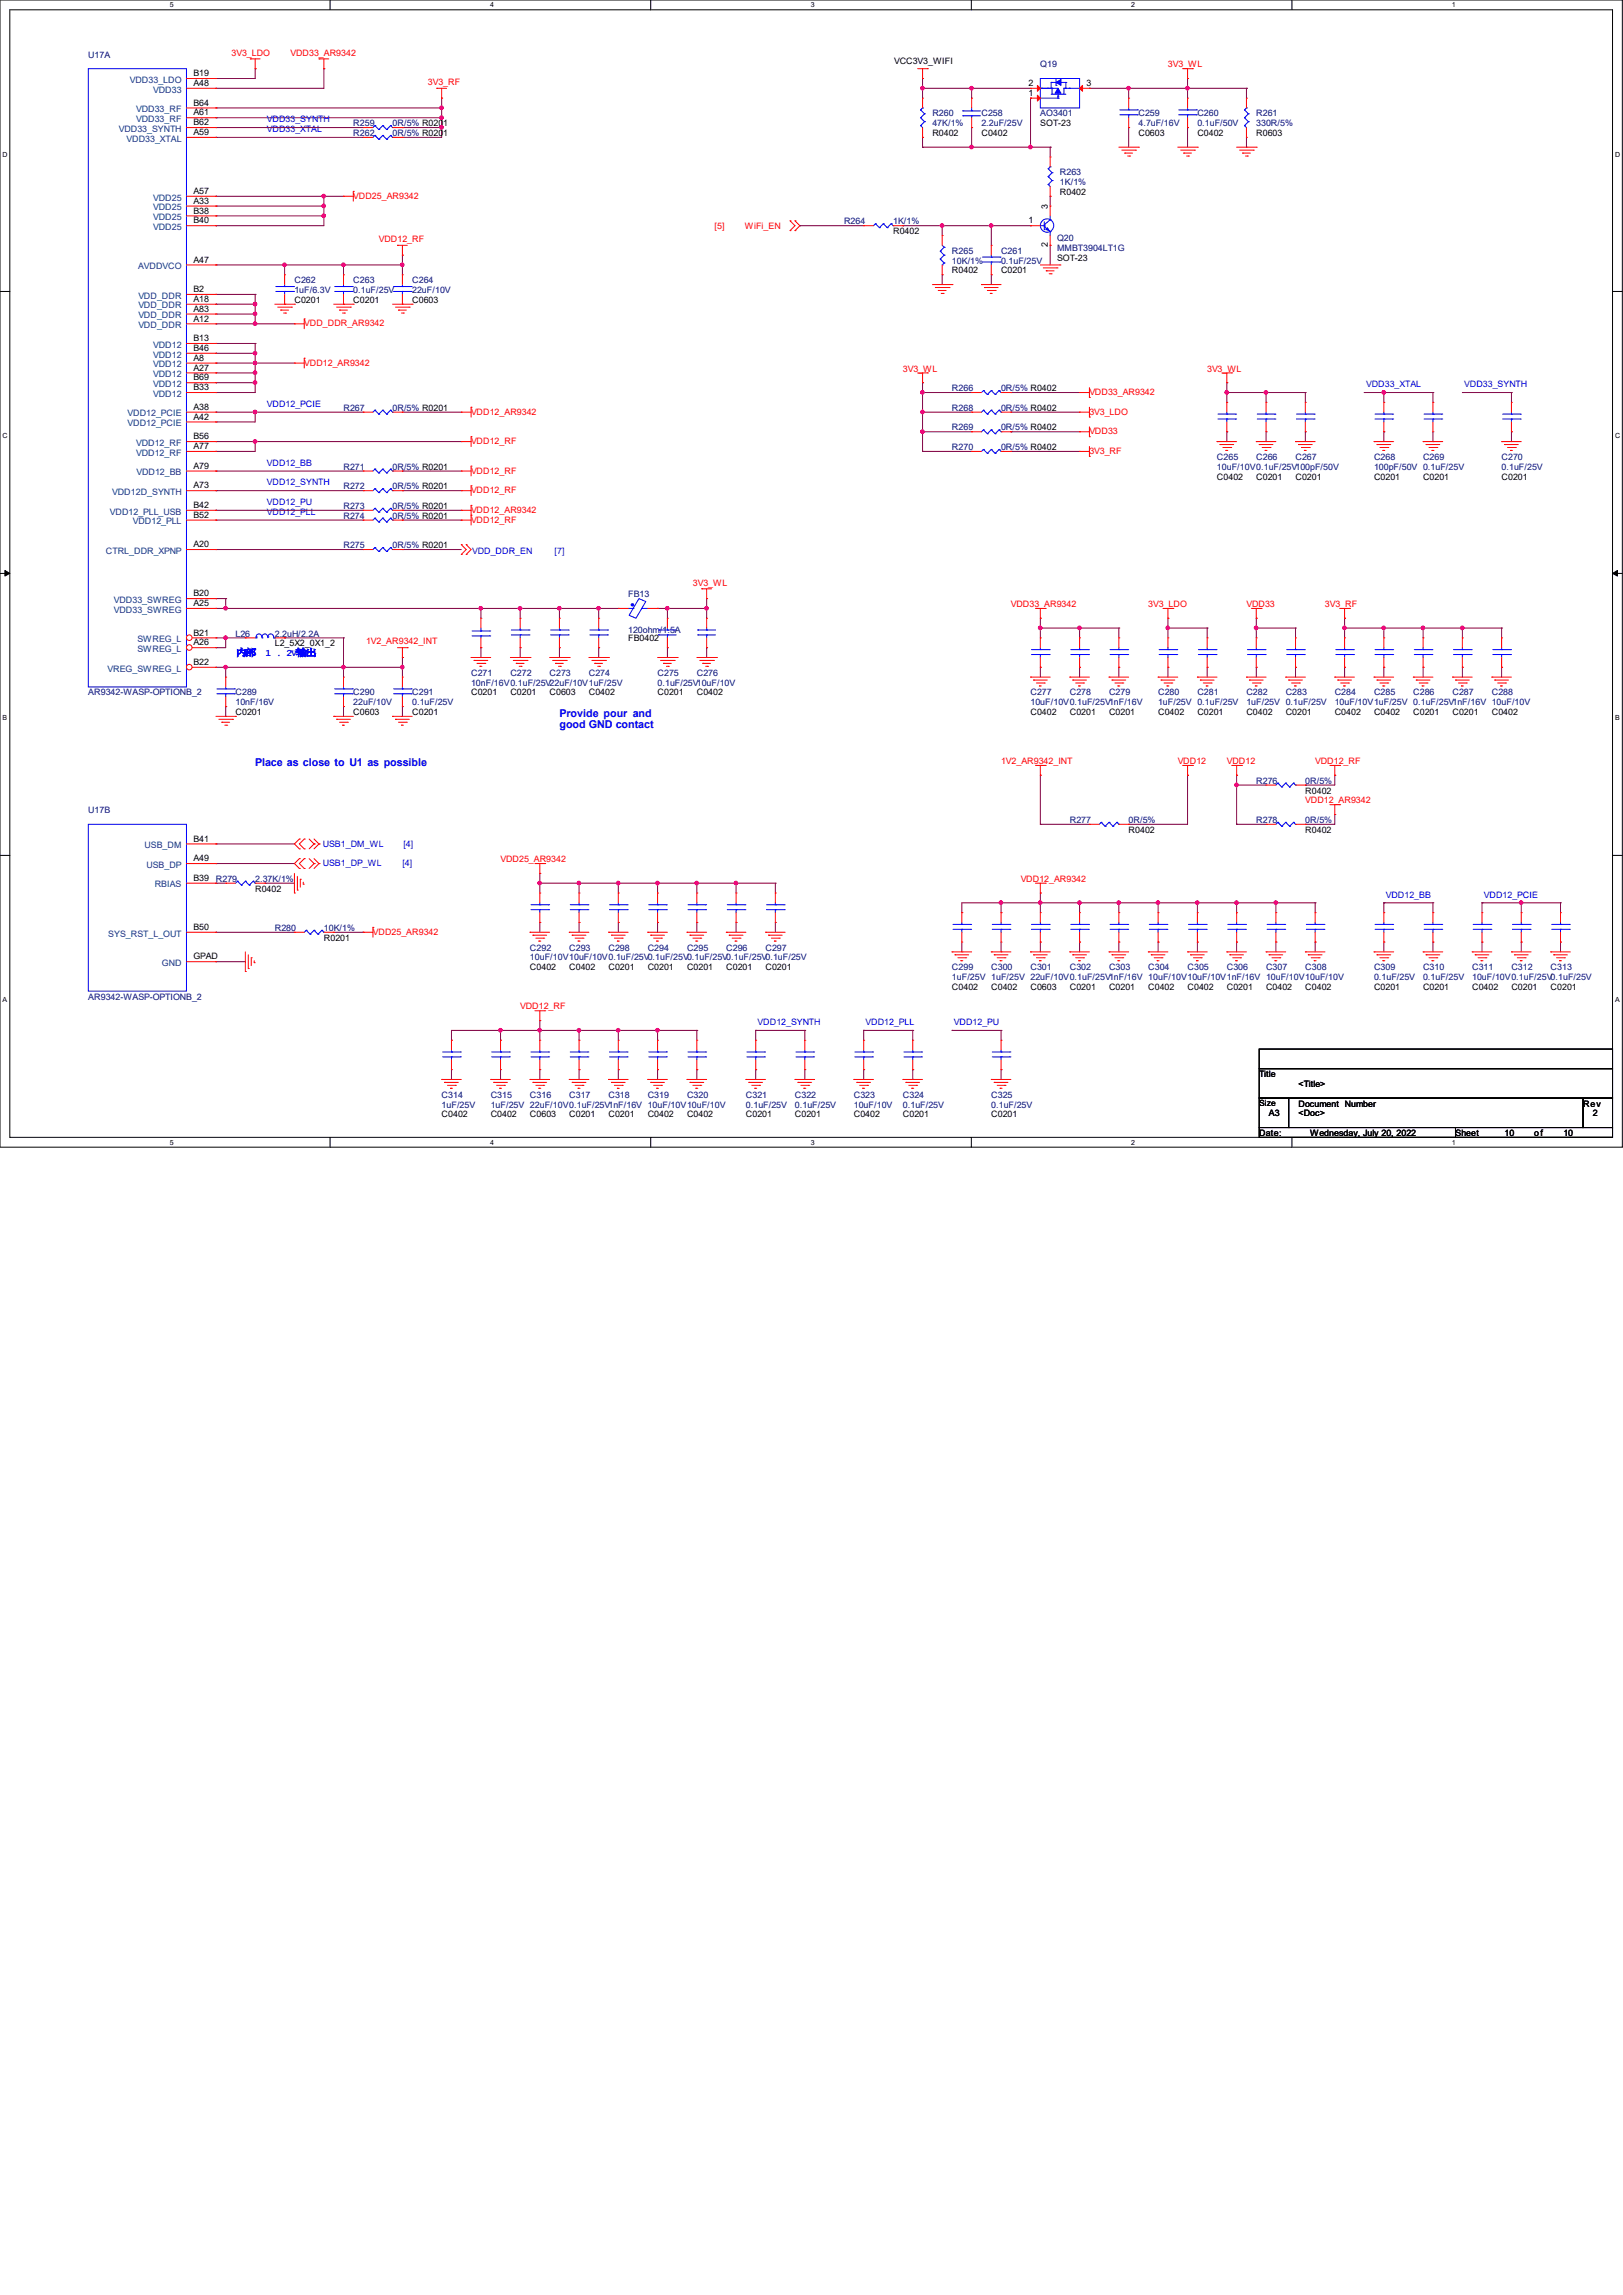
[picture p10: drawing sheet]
<svg xmlns="http://www.w3.org/2000/svg" width="210mm" height="297mm" viewBox="0 0 210 297" stroke-linecap="round" stroke-linejoin="round" font-family="sans-serif">
<defs><g id="words">
<g font-size="1.4" fill="#00f">
<text x="72.4" y="92.8">Provide pour and</text>
<text x="72.4" y="94.2">good GND contact</text>
<text x="33" y="99.1">Place as close to U1 as possible</text>
</g>
<g font-size="1.3" fill="#00f">
<text x="30.5" y="84.9">内部</text>
<text x="34.4" y="84.9">1 . 2V输出</text>
</g>
<g font-size="1.1" fill="#000080">
<text x="11.4" y="7.5">U17A</text>
<text x="134.6" y="8.7">Q19</text>
<text x="45.7" y="17.6">R262</text>
<text x="45.7" y="16.3">R259</text>
<text x="50.8" y="17.6">0R/5% R0201</text>
<text x="50.8" y="16.3">0R/5% R0201</text>
<text x="120.6" y="15.1">R260</text>
<text x="120.6" y="16.3">47K/1%</text>
<text x="127" y="15.1">C258</text>
<text x="127" y="16.3">2.2uF/25V</text>
<text x="134.6" y="15.1">AO3401</text>
<text x="147.3" y="15.1">C259</text>
<text x="147.3" y="16.3">4.7uF/16V</text>
<text x="154.9" y="15.1">C260</text>
<text x="154.9" y="16.3">0.1uF/50V</text>
<text x="162.6" y="15.1">R261</text>
<text x="162.6" y="16.3">330R/5%</text>
<text x="137.2" y="22.7">R263</text>
<text x="137.2" y="24">1K/1%</text>
<text x="109.2" y="29">R264</text>
<text x="115.6" y="29">1K/1%</text>
<text x="123.2" y="32.9">R265</text>
<text x="123.2" y="34.1">10K/1%</text>
<text x="129.5" y="32.9">C261</text>
<text x="129.5" y="34.1">0.1uF/25V</text>
<text x="136.8" y="31.2">Q20</text>
<text x="136.8" y="32.5">MMBT3904LT1G</text>
<text x="38.1" y="36.7">C262</text>
<text x="38.1" y="37.9">1uF/6.3V</text>
<text x="45.7" y="36.7">C263</text>
<text x="45.7" y="37.9">0.1uF/25V</text>
<text x="53.3" y="36.7">C264</text>
<text x="53.3" y="37.9">22uF/10V</text>
<text x="44.4" y="53.2">R267</text>
<text x="50.8" y="53.2">0R/5% R0201</text>
<text x="123.2" y="50.6">R266</text>
<text x="123.2" y="53.2">R268</text>
<text x="129.5" y="50.6">0R/5% R0402</text>
<text x="129.5" y="53.2">0R/5% R0402</text>
<text x="123.2" y="58.3">R270</text>
<text x="123.2" y="55.7">R269</text>
<text x="129.5" y="58.3">0R/5% R0402</text>
<text x="129.5" y="55.7">0R/5% R0402</text>
<text x="157.5" y="59.5">C265</text>
<text x="162.6" y="59.5">C266</text>
<text x="167.6" y="59.5">C267</text>
<text x="177.8" y="59.5">C268</text>
<text x="184.1" y="59.5">C269</text>
<text x="194.3" y="59.5">C270</text>
<text x="44.4" y="60.8">R271</text>
<text x="44.4" y="63.3">R272</text>
<text x="44.4" y="65.9">R273</text>
<text x="50.8" y="60.8">0R/5% R0201</text>
<text x="50.8" y="63.3">0R/5% R0201</text>
<text x="50.8" y="65.9">0R/5% R0201</text>
<text x="157.5" y="60.8">10uF/10V0.1uF/25V100pF/50V</text>
<text x="177.8" y="60.8">100pF/50V 0.1uF/25V</text>
<text x="194.3" y="60.8">0.1uF/25V</text>
<text x="44.4" y="67.1">R274</text>
<text x="44.4" y="71">R275</text>
<text x="50.8" y="67.1">0R/5% R0201</text>
<text x="50.8" y="71">0R/5% R0201</text>
<text x="81.3" y="77.3">FB13</text>
<text x="30.5" y="82.4">L26</text>
<text x="35.6" y="82.4">2.2uH/2.2A</text>
<text x="81.3" y="81.9">120ohm/1.5A</text>
<text x="61" y="87.5">C271</text>
<text x="61" y="88.7">10nF/16V0.1uF/25V22uF/10V1uF/25V</text>
<text x="66" y="87.5">C272</text>
<text x="71.1" y="87.5">C273</text>
<text x="76.2" y="87.5">C274</text>
<text x="85.1" y="87.5">C275</text>
<text x="85.1" y="88.7">0.1uF/25V10uF/10V</text>
<text x="90.2" y="87.5">C276</text>
<text x="11.4" y="90">AR9342-WASP-OPTIONB_2</text>
<text x="30.5" y="90">C289</text>
<text x="30.5" y="91.3">10nF/16V</text>
<text x="45.7" y="90">C290</text>
<text x="45.7" y="91.3">22uF/10V</text>
<text x="53.3" y="90">C291</text>
<text x="53.3" y="91.3">0.1uF/25V</text>
<text x="133.3" y="90">C277</text>
<text x="133.3" y="91.3">10uF/10V0.1uF/25V1nF/16V</text>
<text x="138.4" y="90">C278</text>
<text x="143.5" y="90">C279</text>
<text x="149.9" y="90">C280</text>
<text x="149.9" y="91.3">1uF/25V 0.1uF/25V</text>
<text x="154.9" y="90">C281</text>
<text x="161.3" y="90">C282</text>
<text x="161.3" y="91.3">1uF/25V 0.1uF/25V</text>
<text x="166.4" y="90">C283</text>
<text x="172.7" y="90">C284</text>
<text x="172.7" y="91.3">10uF/10V1uF/25V 0.1uF/25V1nF/16V 10uF/10V</text>
<text x="177.8" y="90">C285</text>
<text x="182.9" y="90">C286</text>
<text x="188" y="90">C287</text>
<text x="193" y="90">C288</text>
<text x="162.6" y="101.4">R276</text>
<text x="168.9" y="101.4">0R/5%</text>
<text x="11.4" y="105.2">U17B</text>
<text x="138.4" y="106.5">R277</text>
<text x="146" y="106.5">0R/5%</text>
<text x="162.6" y="106.5">R278</text>
<text x="168.9" y="106.5">0R/5%</text>
<text x="27.9" y="114.1">R279</text>
<text x="33" y="114.1">2.37K/1%</text>
<text x="35.6" y="120.5">R280</text>
<text x="41.9" y="120.5">10K/1%</text>
<text x="68.6" y="123">C292</text>
<text x="68.6" y="124.3">10uF/10V10uF/10V0.1uF/25V0.1uF/25V0.1uF/25V0.1uF/25V0.1uF/25V</text>
<text x="73.7" y="123">C293</text>
<text x="78.7" y="123">C298</text>
<text x="83.8" y="123">C294</text>
<text x="88.9" y="123">C295</text>
<text x="94" y="123">C296</text>
<text x="99.1" y="123">C297</text>
<text x="123.2" y="125.6">C299</text>
<text x="128.3" y="125.6">C300</text>
<text x="133.3" y="125.6">C301</text>
<text x="138.4" y="125.6">C302</text>
<text x="143.5" y="125.6">C303</text>
<text x="148.6" y="125.6">C304</text>
<text x="153.7" y="125.6">C305</text>
<text x="158.7" y="125.6">C306</text>
<text x="163.8" y="125.6">C307</text>
<text x="168.9" y="125.6">C308</text>
<text x="177.8" y="125.6">C309</text>
<text x="184.1" y="125.6">C310</text>
<text x="190.5" y="125.6">C311</text>
<text x="195.6" y="125.6">C312</text>
<text x="200.7" y="125.6">C313</text>
<text x="11.4" y="129.4">AR9342-WASP-OPTIONB_2</text>
<text x="123.2" y="126.8">1uF/25V 1uF/25V 22uF/10V0.1uF/25V1nF/16V 10uF/10V10uF/10V1nF/16V 10uF/10V10uF/10V</text>
<text x="177.8" y="126.8">0.1uF/25V</text>
<text x="184.1" y="126.8">0.1uF/25V</text>
<text x="190.5" y="126.8">10uF/10V0.1uF/25V0.1uF/25V</text>
<text x="57.1" y="142.1">C314</text>
<text x="57.1" y="143.3">1uF/25V</text>
<text x="63.5" y="142.1">C315</text>
<text x="63.5" y="143.3">1uF/25V 22uF/10V0.1uF/25V1nF/16V 10uF/10V10uF/10V</text>
<text x="68.6" y="142.1">C316</text>
<text x="73.7" y="142.1">C317</text>
<text x="78.7" y="142.1">C318</text>
<text x="83.8" y="142.1">C319</text>
<text x="88.9" y="142.1">C320</text>
<text x="96.5" y="142.1">C321</text>
<text x="96.5" y="143.3">0.1uF/25V</text>
<text x="102.9" y="142.1">C322</text>
<text x="102.9" y="143.3">0.1uF/25V</text>
<text x="110.5" y="142.1">C323</text>
<text x="110.5" y="143.3">10uF/10V</text>
<text x="116.8" y="142.1">C324</text>
<text x="116.8" y="143.3">0.1uF/25V</text>
<text x="128.3" y="142.1">C325</text>
<text x="128.3" y="143.3">0.1uF/25V</text>
</g>
<g font-size="1.1" fill="#004080">
<text x="16.8" y="10.7">VDD33_LDO</text>
<text x="19.8" y="12">VDD33</text>
<text x="15.4" y="17.1">VDD33_SYNTH</text>
<text x="17.6" y="14.5">VDD33_RF</text>
<text x="17.6" y="15.8">VDD33_RF</text>
<text x="16.4" y="18.3">VDD33_XTAL</text>
<text x="19.8" y="27.2">VDD25</text>
<text x="19.8" y="26">VDD25</text>
<text x="19.8" y="29.8">VDD25</text>
<text x="19.8" y="28.5">VDD25</text>
<text x="17.9" y="34.8">AVDDVCO</text>
<text x="17.9" y="38.7">VDD_DDR</text>
<text x="17.9" y="39.9">VDD_DDR</text>
<text x="17.9" y="41.2">VDD_DDR</text>
<text x="17.9" y="42.5">VDD_DDR</text>
<text x="19.8" y="46.3">VDD12</text>
<text x="19.8" y="47.5">VDD12</text>
<text x="19.8" y="45">VDD12</text>
<text x="16.5" y="53.9">VDD12_PCIE</text>
<text x="19.8" y="48.8">VDD12</text>
<text x="19.8" y="50.1">VDD12</text>
<text x="19.8" y="51.4">VDD12</text>
<text x="16.5" y="55.2">VDD12_PCIE</text>
<text x="17.6" y="59">VDD12_RF</text>
<text x="17.6" y="57.7">VDD12_RF</text>
<text x="14.5" y="64.1">VDD12D_SYNTH</text>
<text x="17.7" y="61.5">VDD12_BB</text>
<text x="13.7" y="71.7">CTRL_DDR_XPNP</text>
<text x="14.2" y="66.6">VDD12_PLL_USB</text>
<text x="17.2" y="67.9">VDD12_PLL</text>
<text x="14.7" y="78">VDD33_SWREG</text>
<text x="14.7" y="79.3">VDD33_SWREG</text>
<text x="17.8" y="83.1">SWREG_L</text>
<text x="13.9" y="86.9">VREG_SWREG_L</text>
<text x="17.8" y="84.4">SWREG_L</text>
<text x="18.7" y="109.8">USB_DM</text>
<text x="19" y="112.3">USB_DP</text>
<text x="20" y="114.9">RBIAS</text>
<text x="14" y="121.2">SYS_RST_L_OUT</text>
<text x="21" y="125">GND</text>
</g>
<g font-size="1.1">
<text x="25" y="9.9">B19</text>
<text x="25" y="11.1">A48</text>
<text x="115.7" y="8.3">VCC3V3_WIFI</text>
<text x="133.1" y="11.1">2</text>
<text x="140.6" y="11.1">3</text>
<text x="25" y="13.7">B64</text>
<text x="25" y="16.2">B62</text>
<text x="25" y="14.9">A61</text>
<text x="25" y="17.5">A59</text>
<text x="120.6" y="17.6">R0402</text>
<text x="127" y="17.6">C0402</text>
<text x="133.1" y="12.4">1</text>
<text x="134.6" y="16.3">SOT-23</text>
<text x="147.3" y="17.6">C0603</text>
<text x="154.9" y="17.6">C0402</text>
<text x="162.6" y="17.6">R0603</text>
<text x="25" y="26.4">A33</text>
<text x="25" y="25.1">A57</text>
<text x="25" y="28.9">B40</text>
<text x="25" y="27.6">B38</text>
<text x="133.1" y="28.9">1</text>
<text x="135.6" y="27.1" transform="rotate(-90 135.6 27.1)">3</text>
<text x="137.2" y="25.2">R0402</text>
<text x="25" y="34">A47</text>
<text x="115.6" y="30.3">R0402</text>
<text x="123.2" y="35.4">R0402</text>
<text x="129.5" y="35.4">C0201</text>
<text x="135.6" y="32" transform="rotate(-90 135.6 32)">2</text>
<text x="136.8" y="33.7">SOT-23</text>
<text x="25" y="37.8">B2</text>
<text x="25" y="39.1">A18</text>
<text x="25" y="40.3">A83</text>
<text x="25" y="41.6">A12</text>
<text x="38.1" y="39.2">C0201</text>
<text x="45.7" y="39.2">C0201</text>
<text x="53.3" y="39.2">C0603</text>
<text x="25" y="45.4">B46</text>
<text x="25" y="46.7">A8</text>
<text x="25" y="48">A27</text>
<text x="25" y="44.2">B13</text>
<text x="25" y="49.2">B69</text>
<text x="25" y="50.5">B33</text>
<text x="25" y="53">A38</text>
<text x="25" y="58.1">A77</text>
<text x="25" y="56.9">B56</text>
<text x="25" y="54.3">A42</text>
<text x="25" y="60.7">A79</text>
<text x="25" y="63.2">A73</text>
<text x="25" y="65.7">B42</text>
<text x="157.5" y="62.1">C0402</text>
<text x="162.6" y="62.1">C0201</text>
<text x="167.6" y="62.1">C0201</text>
<text x="177.8" y="62.1">C0201</text>
<text x="184.1" y="62.1">C0201</text>
<text x="194.3" y="62.1">C0201</text>
<text x="25" y="70.8">A20</text>
<text x="25" y="67">B52</text>
<text x="25" y="77.2">B20</text>
<text x="25" y="78.4">A25</text>
<text x="25" y="82.3">B21</text>
<text x="25" y="83.5">A26</text>
<text x="35.6" y="83.7">L2_5X2_0X1_2</text>
<text x="81.3" y="82.9">FB0402</text>
<text x="25" y="86.1">B22</text>
<text x="30.5" y="92.5">C0201</text>
<text x="45.7" y="92.5">C0603</text>
<text x="53.3" y="92.5">C0201</text>
<text x="61" y="90">C0201</text>
<text x="66" y="90">C0201</text>
<text x="71.1" y="90">C0603</text>
<text x="76.2" y="90">C0402</text>
<text x="85.1" y="90">C0201</text>
<text x="90.2" y="90">C0402</text>
<text x="133.3" y="92.5">C0402</text>
<text x="138.4" y="92.5">C0201</text>
<text x="143.5" y="92.5">C0201</text>
<text x="149.9" y="92.5">C0402</text>
<text x="154.9" y="92.5">C0201</text>
<text x="161.3" y="92.5">C0402</text>
<text x="166.4" y="92.5">C0201</text>
<text x="172.7" y="92.5">C0402</text>
<text x="177.8" y="92.5">C0402</text>
<text x="182.9" y="92.5">C0201</text>
<text x="188" y="92.5">C0201</text>
<text x="193" y="92.5">C0402</text>
<text x="146" y="107.8">R0402</text>
<text x="168.9" y="107.8">R0402</text>
<text x="168.9" y="102.7">R0402</text>
<text x="25" y="108.9">B41</text>
<text x="25" y="111.5">A49</text>
<text x="25" y="114">B39</text>
<text x="33" y="115.4">R0402</text>
<text x="25" y="120.4">B50</text>
<text x="25" y="124.2">GPAD</text>
<text x="41.9" y="121.8">R0201</text>
<text x="68.6" y="125.6">C0402</text>
<text x="73.7" y="125.6">C0402</text>
<text x="78.7" y="125.6">C0201</text>
<text x="83.8" y="125.6">C0201</text>
<text x="88.9" y="125.6">C0201</text>
<text x="94" y="125.6">C0201</text>
<text x="99.1" y="125.6">C0201</text>
<text x="123.2" y="128.1">C0402</text>
<text x="128.3" y="128.1">C0402</text>
<text x="133.3" y="128.1">C0603</text>
<text x="138.4" y="128.1">C0201</text>
<text x="143.5" y="128.1">C0201</text>
<text x="148.6" y="128.1">C0402</text>
<text x="153.7" y="128.1">C0402</text>
<text x="158.7" y="128.1">C0201</text>
<text x="163.8" y="128.1">C0402</text>
<text x="168.9" y="128.1">C0402</text>
<text x="177.8" y="128.1">C0201</text>
<text x="184.1" y="128.1">C0201</text>
<text x="190.5" y="128.1">C0402</text>
<text x="195.6" y="128.1">C0201</text>
<text x="200.7" y="128.1">C0201</text>
<text x="162.9" y="139.4">Title</text>
<text x="162.9" y="143.2">Size</text>
<text x="168" y="140.7">&lt;Title&gt;</text>
<text x="168" y="143.2">Document Number</text>
<text x="204.9" y="143.2">Rev</text>
<text x="57.1" y="144.6">C0402</text>
<text x="63.5" y="144.6">C0402</text>
<text x="68.6" y="144.6">C0603</text>
<text x="73.7" y="144.6">C0201</text>
<text x="78.7" y="144.6">C0201</text>
<text x="83.8" y="144.6">C0402</text>
<text x="88.9" y="144.6">C0402</text>
<text x="96.5" y="144.6">C0201</text>
<text x="102.9" y="144.6">C0201</text>
<text x="110.5" y="144.6">C0402</text>
<text x="116.8" y="144.6">C0201</text>
<text x="128.3" y="144.6">C0201</text>
<text x="162.9" y="147">Date:</text>
<text x="164.2" y="144.5">A3</text>
<text x="168" y="144.5">&lt;Doc&gt;</text>
<text x="169.5" y="147">Wednesday, July 20, 2022</text>
<text x="188.3" y="147">Sheet</text>
<text x="194.7" y="147">10</text>
<text x="198.5" y="147">o f</text>
<text x="202.3" y="147">10</text>
<text x="206.1" y="144.5">2</text>
</g>
<g font-size="1.1" fill="#f00">
<text x="30" y="7.2">3V3_LDO</text>
<text x="37.6" y="7.2">VDD33_AR9342</text>
<text x="55.4" y="11">3V3_RF</text>
<text x="151.1" y="8.7">3V3_WL</text>
<text x="45.7" y="25.7">VDD25_AR9342</text>
<text x="92.5" y="29.7">[5]</text>
<text x="96.4" y="29.7">WiFi_EN</text>
<text x="49" y="31.3">VDD12_RF</text>
<text x="39.4" y="42.2">VDD_DDR_AR9342</text>
<text x="39.4" y="47.3">VDD12_AR9342</text>
<text x="61" y="53.7">VDD12_AR9342</text>
<text x="116.8" y="48.1">3V3_WL</text>
<text x="141" y="51.1">VDD33_AR9342</text>
<text x="141" y="53.7">3V3_LDO</text>
<text x="156.2" y="48.1">3V3_WL</text>
<text x="61" y="57.5">VDD12_RF</text>
<text x="141" y="56.2">VDD33</text>
<text x="141" y="58.8">3V3_RF</text>
<text x="61" y="63.8">VDD12_RF</text>
<text x="61" y="61.3">VDD12_RF</text>
<text x="61" y="66.4">VDD12_AR9342</text>
<text x="61" y="67.6">VDD12_RF</text>
<text x="89.7" y="75.8">3V3_WL</text>
<text x="47.4" y="83.4">1V2_AR9342_INT</text>
<text x="130.8" y="78.6">VDD33_AR9342</text>
<text x="148.6" y="78.6">3V3_LDO</text>
<text x="161.3" y="78.6">VDD33</text>
<text x="171.4" y="78.6">3V3_RF</text>
<text x="129.5" y="98.9">1V2_AR9342_INT</text>
<text x="152.4" y="98.9">VDD12</text>
<text x="158.7" y="98.9">VDD12</text>
<text x="170.2" y="98.9">VDD12_RF</text>
<text x="168.9" y="104">VDD12_AR9342</text>
<text x="64.8" y="111.6">VDD25_AR9342</text>
<text x="132.1" y="114.1">VDD12_AR9342</text>
<text x="48.3" y="121">VDD25_AR9342</text>
<text x="67.3" y="130.6">VDD12_RF</text>
</g>
<g font-size="1.1" fill="#00f">
<text x="34.5" y="17.1">VDD33_XTAL</text>
<text x="34.5" y="15.8">VDD33_SYNTH</text>
<text x="34.5" y="52.7">VDD12_PCIE</text>
<text x="176.8" y="50.1">VDD33_XTAL</text>
<text x="189.5" y="50.1">VDD33_SYNTH</text>
<text x="34.5" y="60.3">VDD12_BB</text>
<text x="34.5" y="62.8">VDD12_SYNTH</text>
<text x="34.5" y="65.4">VDD12_PU</text>
<text x="34.5" y="66.6">VDD12_PLL</text>
<text x="61.1" y="71.7">VDD_DDR_EN</text>
<text x="71.8" y="71.7">[7]</text>
<text x="41.8" y="112.1">USB1_DP_WL</text>
<text x="41.8" y="109.6">USB1_DM_WL</text>
<text x="52.1" y="112.1">[4]</text>
<text x="52.2" y="109.6">[4]</text>
<text x="179.3" y="116.2">VDD12_BB</text>
<text x="192" y="116.2">VDD12_PCIE</text>
<text x="98" y="132.7">VDD12_SYNTH</text>
<text x="112" y="132.7">VDD12_PLL</text>
<text x="123.4" y="132.7">VDD12_PU</text>
</g>
<g font-size=".9">
<text x="22" y=".9">5</text>
<text x="63.4" y=".9">4</text>
<text x="104.9" y=".9">3</text>
<text x="146.4" y=".9">2</text>
<text x="187.9" y=".9">1</text>
<text x=".3" y="20.3">D</text>
<text x="209" y="20.3">D</text>
<text x=".3" y="56.7">C</text>
<text x="209" y="56.7">C</text>
<text x=".3" y="93.2">B</text>
<text x="209" y="93.2">B</text>
<text x=".3" y="129.7">A</text>
<text x="209" y="129.7">A</text>
<text x="22" y="148.1">5</text>
<text x="63.4" y="148.1">4</text>
<text x="104.9" y="148.1">3</text>
<text x="146.4" y="148.1">2</text>
<text x="187.9" y="148.1">1</text>
</g>
</g></defs>
<path d="M0 0h209.9v148.5h-209.9zM1.3 1.3h207.4v145.9h-207.4z" fill="none" stroke="#000" stroke-width=".13"/>
<g fill="#fff">
<path d="M22 .1h.5v1h-.5z"/>
<path d="M22 147.3h.5v1h-.5z"/>
</g>
<path d="M42.7 0v1.3M42.7 147.2v1.3" fill="none" stroke="#000" stroke-width=".13"/>
<g fill="#fff">
<path d="M63.4 .1h.5v1h-.5z"/>
<path d="M63.4 147.3h.5v1h-.5z"/>
</g>
<path d="M84.2 0v1.3M84.2 147.2v1.3" fill="none" stroke="#000" stroke-width=".13"/>
<g fill="#fff">
<path d="M104.9 .1h.5v1h-.5z"/>
<path d="M104.9 147.3h.5v1h-.5z"/>
</g>
<path d="M125.7 0v1.3M125.7 147.2v1.3" fill="none" stroke="#000" stroke-width=".13"/>
<g fill="#fff">
<path d="M146.4 .1h.5v1h-.5z"/>
<path d="M146.4 147.3h.5v1h-.5z"/>
</g>
<path d="M167.2 0v1.3M167.2 147.2v1.3" fill="none" stroke="#000" stroke-width=".13"/>
<g fill="#fff">
<path d="M187.9 .1h.5v1h-.5z"/>
<path d="M187.9 147.3h.5v1h-.5z"/>
<path d="M.3 19.5h.7v1h-.7z"/>
<path d="M209 19.5h.6v1h-.6z"/>
<path d="M.3 55.9h.7v1h-.7z"/>
<path d="M209 55.9h.6v1h-.6z"/>
</g>
<path d="M0 37.7h1.3M208.7 37.7h1.2" fill="none" stroke="#000" stroke-width=".13"/>
<g fill="#fff">
<path d="M.3 92.4h.6v1h-.6z"/>
<path d="M209 92.4h.6v1h-.6z"/>
</g>
<path d="M0 74.2h1.3M208.7 74.2h1.2" fill="none" stroke="#000" stroke-width=".13"/>
<path d="M.6 73.8l.7 .4-.7 .3zM208.7 74.2l.6-.4v.7z" fill="#000" stroke="#000" stroke-width=".13"/>
<g fill="#fff">
<path d="M.3 128.9h.6v1h-.6z"/>
<path d="M209 128.9h.5v1h-.5z"/>
</g>
<path d="M0 110.7h1.3M208.7 110.7h1.2M162.9 135.8h45.8v2.5h-45.8zM162.9 138.3h45.8v3.8h-45.8zM162.9 142.1h3.9v3.8h-3.9zM162.9 145.9h25.4v1.3h-25.4zM166.8 142.1h38.1v3.8h-38.1zM188.3 145.9h20.4v1.3h-20.4zM204.9 142.1h3.8v3.8h-3.8z" fill="none" stroke="#000" stroke-width=".13"/>
<g fill="none" stroke="#800040" stroke-width=".13">
<path d="M27.9 10.2h.1M27.9 17.8h.1M27.9 14h.1M27.9 15.2h.1M27.9 11.4h.1M27.9 16.5h.1M27.9 17.8h19.1M27.9 14h29.2M27.9 15.2h29.2M27.9 16.5h19.1M33 8.9h.1M33 8.9v1.3h-5.1"/>
<path d="M41.9 8.9h.1M41.9 8.9v2.5h-14M52.1 17.8h.1M52.1 16.5h.1M52.1 16.5h5M57.1 14h.1M57.1 16.5h.1M57.1 15.2h.1M57.1 12.7h.1M57.1 12.7v5.1h-5M119.4 11.4h.1M119.4 17.8h.1"/>
<path d="M119.4 10.2h.1M119.4 19h.1M119.4 11.4h13.9M119.4 10.2v2.5M119.4 17.8v1.2M119.4 19h16.5M125.7 11.4h.1M125.7 19h.1M125.7 16.5h.1M125.7 11.4v1.3M125.7 16.5v2.5M133.3 12.7h.1"/>
<path d="M133.3 12.7v6.3M135.9 19h.1M135.9 19v1.3M141 11.4h.1M141 11.4h20.3M146 11.4h.1M146 16.5h.1M146 11.4v1.3M146 16.5v2.5M153.7 16.5h.1M153.7 11.4h.1M153.7 10.2h.1"/>
<path d="M153.7 10.2v2.5M153.7 16.5v2.5M161.3 11.4h.1M161.3 19h.1M161.3 11.4v1.3M161.3 17.8v1.2M27.9 25.4h.1M27.9 29.2h.1M27.9 26.7h.1M27.9 27.9h.1M27.9 34.3h.1M27.9 38.1h.1"/>
<path d="M27.9 39.4h.1M27.9 25.4h16.5M27.9 34.3h24.2M27.9 26.7h14M27.9 27.9h14M27.9 38.1h5.1M27.9 39.4h5.1M33 39.4h.1M33 38.1h.1M33 38.1v3.8M36.8 34.3h.1M36.8 34.3v1.3"/>
<path d="M41.9 26.7h.1M41.9 25.4h.1M41.9 27.9h.1M41.9 25.4v3.8h-14M44.4 34.3h.1M44.4 34.3v1.3M52.1 34.3h.1M52.1 33h.1M52.1 33v2.6M103.5 29.2h.1M103.5 29.2h8.3M116.8 29.2h.1"/>
<path d="M116.8 29.2h16.5M121.9 29.2h.1M121.9 35.6h.1M121.9 29.2v1.3M121.9 35.6v1.2M128.3 35.6h.1M128.3 29.2h.1M128.3 29.2v2.5M128.3 35.6v1.2M133.3 29.2h.1M135.9 31.7h.1M135.9 25.4h.1"/>
<path d="M135.9 25.4v1.3M135.9 31.7v2.6M27.9 58.4h.1M27.9 54.6h.1M27.9 53.3h.1M27.9 47h.1M27.9 57.1h.1M27.9 44.4h.1M27.9 40.6h.1M27.9 41.9h.1M27.9 45.7h.1M27.9 50.8h.1"/>
<path d="M27.9 48.3h.1M27.9 49.5h.1M27.9 41.9h10.2M27.9 53.3h19.1M27.9 47h10.2M27.9 57.1h31.8M27.9 44.4h5.1M27.9 40.6h5.1M27.9 45.7h5.1M27.9 48.3h5.1M27.9 49.5h5.1M33 57.1h.1"/>
<path d="M33 41.9h.1M33 53.3h.1M33 44.4h.1M33 47h.1M33 48.3h.1M33 40.6h.1M33 45.7h.1M33 49.5h.1M33 57.1v1.3h-5.1M33 44.4v6.4h-5.1M33 53.3v1.3h-5.1M52.1 53.3h.1"/>
<path d="M52.1 53.3h7.6M119.4 49.5h.1M119.4 50.8h.1M119.4 53.3h.1M119.4 55.9h.1M119.4 58.4h.1M119.4 58.4h6.3M119.4 53.3h6.3M119.4 50.8h6.3M119.4 49.5v8.9M119.4 55.9h6.3M130.8 50.8h.1"/>
<path d="M130.8 53.3h.1M130.8 55.9h.1M130.8 58.4h.1M130.8 58.4h8.9M130.8 53.3h8.9M130.8 50.8h8.9M130.8 55.9h8.9M158.7 49.5h.1M158.7 55.9h.1M158.7 50.8h.1M158.7 50.8h10.2M158.7 49.5v2.6"/>
<path d="M158.7 55.9v1.2M163.8 55.9h.1M163.8 50.8h.1M163.8 50.8v1.3M163.8 55.9v1.2M168.9 55.9h.1M168.9 50.8h.1M168.9 50.8v1.3M168.9 55.9v1.2M176.5 50.8h.1M176.5 50.8h8.9M179.1 50.8h.1"/>
<path d="M179.1 55.9h.1M179.1 50.8v1.3M179.1 55.9v1.2M185.4 50.8h.1M185.4 57.1h.1M185.4 50.8v1.3M185.4 55.9v1.2M189.2 50.8h.1M189.2 50.8h6.4M195.6 55.9h.1M195.6 50.8h.1M195.6 50.8v1.3"/>
<path d="M195.6 55.9v1.2M27.9 61h.1M27.9 63.5h.1M27.9 67.3h.1M27.9 77.5h.1M27.9 71.1h.1M27.9 78.7h.1M27.9 66h.1M27.9 66h19.1M27.9 67.3h19.1M27.9 61h19.1M27.9 63.5h19.1"/>
<path d="M27.9 77.5h1.3M27.9 71.1h19.1M27.9 78.7h52.1M29.2 77.5h.1M29.2 78.7h.1M29.2 77.5v1.2M52.1 66h.1M52.1 67.3h.1M52.1 71.1h.1M52.1 63.5h.1M52.1 61h.1M52.1 66h7.6"/>
<path d="M52.1 67.3h7.6M52.1 61h7.6M52.1 63.5h7.6M52.1 71.1h7.6M62.2 78.7h.1M62.2 78.7v1.3M67.3 78.7h.1M67.3 78.7v1.3M72.4 78.7h.1M72.4 78.7v1.3M77.5 78.7h.1M77.5 78.7v1.3"/>
<path d="M85.1 78.7h.1M85.1 78.7h6.3M86.4 78.7h.1M86.4 78.7v1.3M91.4 77.5h.1M91.4 78.7h.1M91.4 77.5v2.5M27.9 83.8h.1M27.9 86.4h.1M27.9 82.5h.1M27.9 82.5h3.8M27.9 86.4h24.2"/>
<path d="M29.2 91.4h.1M29.2 82.5h.1M29.2 86.4h.1M29.2 82.5v1.3h-1.3M29.2 86.4v1.2M29.2 91.4v1.3M36.8 82.5h.1M36.8 82.5h7.6M44.4 91.4h.1M44.4 86.4h.1M44.4 82.5h.1M44.4 82.5v5.1"/>
<path d="M44.4 91.4v1.3M52.1 91.4h.1M52.1 86.4h.1M52.1 85.1h.1M52.1 85.1v2.5M52.1 91.4v1.3M62.2 83.8h.1M62.2 83.8v1.3M67.3 83.8h.1M67.3 83.8v1.3M72.4 83.8h.1M72.4 83.8v1.3"/>
<path d="M77.5 83.8h.1M77.5 83.8v1.3M86.4 83.8h.1M86.4 83.8v1.3M91.4 83.8h.1M91.4 83.8v1.3M134.6 80h.1M134.6 86.4h.1M134.6 81.3h.1M134.6 80v2.5M134.6 86.4v1.2M134.6 81.3h10.2"/>
<path d="M139.7 86.4h.1M139.7 81.3h.1M139.7 81.3v1.2M139.7 86.4v1.2M144.8 81.3h.1M144.8 86.4h.1M144.8 81.3v1.2M144.8 86.4v1.2M151.1 86.4h.1M151.1 81.3h.1M151.1 80h.1M151.1 81.3h5.1"/>
<path d="M151.1 80v2.5M151.1 86.4v1.2M156.2 86.4h.1M156.2 81.3h.1M156.2 81.3v1.2M156.2 86.4v1.2M162.6 86.4h.1M162.6 81.3h.1M162.6 80h.1M162.6 81.3h5M162.6 80v2.5M162.6 86.4v1.2"/>
<path d="M167.6 86.4h.1M167.6 81.3h.1M167.6 81.3v1.2M167.6 86.4v1.2M174 86.4h.1M174 81.3h.1M174 80h.1M174 80v2.5M174 86.4v1.2M174 81.3h20.3M179.1 81.3h.1M179.1 86.4h.1"/>
<path d="M179.1 81.3v1.2M179.1 86.4v1.2M184.1 86.4h.1M184.1 81.3h.1M184.1 81.3v1.2M184.1 86.4v1.2M189.2 81.3h.1M189.2 86.4h.1M189.2 81.3v1.2M189.2 86.4v1.2M194.3 86.4h.1M194.3 81.3h.1"/>
<path d="M194.3 81.3v1.2M194.3 86.4v1.2M27.9 109.2h.1M27.9 111.8h.1M27.9 114.3h.1M27.9 109.2h10.2M27.9 111.8h10.2M27.9 114.3h1.3M34.3 114.3h.1M34.3 114.3h3.8M69.8 113h.1M69.8 119.4h.1"/>
<path d="M69.8 114.3h.1M69.8 114.3h30.5M69.8 113v2.6M69.8 119.4v1.2M74.9 119.4h.1M74.9 114.3h.1M74.9 114.3v1.3M74.9 119.4v1.2M80 119.4h.1M80 114.3h.1M80 114.3v1.3M80 119.4v1.2"/>
<path d="M85.1 119.4h.1M85.1 114.3h.1M85.1 114.3v1.3M85.1 119.4v1.2M90.2 119.4h.1M90.2 114.3h.1M90.2 114.3v1.3M90.2 119.4v1.2M95.2 119.4h.1M95.2 114.3h.1M95.2 114.3v1.3M95.2 119.4v1.2"/>
<path d="M100.3 119.4h.1M100.3 114.3h.1M100.3 114.3v1.3M100.3 119.4v1.2M124.5 118.1h.1M129.5 116.8h.1M129.5 118.1h.1M129.5 116.8v1.3M134.6 116.8h.1M134.6 115.6h.1M134.6 100.3h.1M134.6 106.7h.1"/>
<path d="M134.6 106.7h6.4M134.6 100.3v6.4M134.6 115.6v2.5M139.7 116.8h.1M139.7 116.8v1.3M144.8 116.8h.1M144.8 116.8v1.3M146 106.7h.1M149.9 116.8h.1M149.9 116.8v1.3M153.7 100.3h.1M153.7 100.3v6.4h-7.7"/>
<path d="M154.9 116.8h.1M154.9 116.8v1.3M160 101.6h.1M160 100.3h.1M160 106.7h.1M160 116.8h.1M160 101.6h3.8M160 100.3v6.4M160 116.8v1.3M160 106.7h3.8M165.1 116.8h.1M165.1 116.8v1.3"/>
<path d="M168.9 101.6h.1M168.9 106.7h.1M170.2 116.8h.1M170.2 116.8h-45.7v1.3M170.2 116.8v1.3M172.7 100.3h.1M172.7 105.4h.1M172.7 100.3v1.3h-3.8M172.7 105.4v1.3h-3.8M179.1 116.8h.1M179.1 116.8v1.3M179.1 116.8h6.3"/>
<path d="M185.4 116.8h.1M185.4 116.8v1.3M191.8 116.8h.1M191.8 116.8h10.1M191.8 116.8v1.3M196.8 116.8h.1M196.8 116.8v1.3M201.9 116.8h.1M201.9 116.8v1.3M27.9 124.5h.1M27.9 120.6h.1M27.9 124.5h3.8"/>
<path d="M27.9 120.6h10.2M43.2 120.6h3.8M47 120.6h.1M58.4 134.6h.1M58.4 139.7h.1M58.4 138.4v1.3M64.8 133.3h.1M64.8 134.6h.1M64.8 139.7h.1M64.8 133.3v1.3M64.8 138.4v1.3M69.8 138.4h.1"/>
<path d="M69.8 133.3h.1M69.8 132.1h.1M69.8 132.1v2.5M69.8 138.4v1.3M74.9 138.4h.1M74.9 133.3h.1M74.9 133.3v1.3M74.9 138.4v1.3M80 138.4h.1M80 133.3h.1M80 133.3v1.3M80 138.4v1.3"/>
<path d="M85.1 138.4h.1M85.1 133.3h.1M85.1 133.3v1.3M85.1 138.4v1.3M90.2 138.4h.1M90.2 133.3h.1M90.2 133.3h-31.8v1.3M90.2 133.3v1.3M90.2 138.4v1.3M97.8 138.4h.1M97.8 133.3h.1M97.8 133.3h6.3"/>
<path d="M97.8 133.3v1.3M97.8 138.4v1.3M104.1 138.4h.1M104.1 133.3h.1M104.1 133.3v1.3M104.1 138.4v1.3M111.8 138.4h.1M111.8 133.3h.1M111.8 133.3v1.3M111.8 138.4v1.3M111.8 133.3h6.3M118.1 138.4h.1"/>
<path d="M118.1 133.3h.1M118.1 133.3v1.3M118.1 138.4v1.3M123.2 133.3h.1M123.2 133.3h6.3M124.5 123.2h.1M124.5 121.9v1.3M129.5 138.4h.1M129.5 133.3h.1M129.5 123.2h.1M129.5 121.9v1.3M129.5 133.3v1.3"/>
<path d="M129.5 138.4v1.3M134.6 121.9h.1M134.6 121.9v1.3M139.7 121.9h.1M139.7 121.9v1.3M144.8 121.9h.1M144.8 121.9v1.3M149.9 121.9h.1M149.9 121.9v1.3M154.9 121.9h.1M154.9 121.9v1.3M160 121.9h.1"/>
<path d="M160 121.9v1.3M165.1 121.9h.1M165.1 121.9v1.3M170.2 121.9h.1M170.2 121.9v1.3M179.1 121.9h.1M179.1 121.9v1.3M185.4 121.9h.1M185.4 121.9v1.3M191.8 121.9h.1M191.8 121.9v1.3M196.8 121.9h.1"/>
<path d="M196.8 121.9v1.3M201.9 121.9h.1M201.9 121.9v1.3"/>
</g>
<g fill="#f0f" stroke="#f0f" stroke-width=".13">
<circle cx="41.9" cy="25.4" r=".23"/>
<circle cx="52" cy="34.3" r=".23"/>
<circle cx="44.4" cy="34.3" r=".23"/>
<circle cx="36.8" cy="34.3" r=".23"/>
<circle cx="41.9" cy="26.6" r=".23"/>
<circle cx="41.9" cy="27.9" r=".23"/>
<circle cx="33" cy="57.1" r=".23"/>
<circle cx="29.2" cy="82.5" r=".23"/>
<circle cx="33" cy="39.3" r=".23"/>
<circle cx="33" cy="48.2" r=".23"/>
<circle cx="33" cy="47" r=".23"/>
<circle cx="33" cy="41.9" r=".23"/>
<circle cx="33" cy="40.6" r=".23"/>
<circle cx="33" cy="45.7" r=".23"/>
<circle cx="33" cy="49.5" r=".23"/>
<circle cx="33" cy="53.3" r=".23"/>
<circle cx="57.1" cy="13.9" r=".23"/>
<circle cx="57.1" cy="15.2" r=".23"/>
<circle cx="44.4" cy="86.3" r=".23"/>
<circle cx="29.2" cy="86.3" r=".23"/>
<circle cx="52" cy="86.3" r=".23"/>
<circle cx="91.4" cy="78.7" r=".23"/>
<circle cx="86.3" cy="78.7" r=".23"/>
<circle cx="72.4" cy="78.7" r=".23"/>
<circle cx="62.2" cy="78.7" r=".23"/>
<circle cx="29.2" cy="78.7" r=".23"/>
<circle cx="67.3" cy="78.7" r=".23"/>
<circle cx="80" cy="133.3" r=".23"/>
<circle cx="74.9" cy="133.3" r=".23"/>
<circle cx="85.1" cy="133.3" r=".23"/>
<circle cx="160" cy="101.6" r=".23"/>
<circle cx="149.8" cy="116.8" r=".23"/>
<circle cx="144.8" cy="116.8" r=".23"/>
<circle cx="139.7" cy="116.8" r=".23"/>
<circle cx="160" cy="116.8" r=".23"/>
<circle cx="154.9" cy="116.8" r=".23"/>
<circle cx="165.1" cy="116.8" r=".23"/>
<circle cx="196.8" cy="116.8" r=".23"/>
<circle cx="119.4" cy="53.3" r=".23"/>
<circle cx="119.4" cy="50.8" r=".23"/>
<circle cx="119.4" cy="55.9" r=".23"/>
<circle cx="163.8" cy="50.8" r=".23"/>
<circle cx="158.7" cy="50.8" r=".23"/>
<circle cx="174" cy="81.3" r=".23"/>
<circle cx="179" cy="81.3" r=".23"/>
<circle cx="189.2" cy="81.3" r=".23"/>
<circle cx="184.1" cy="81.3" r=".23"/>
<circle cx="134.6" cy="81.3" r=".23"/>
<circle cx="139.7" cy="81.3" r=".23"/>
<circle cx="151.1" cy="81.3" r=".23"/>
<circle cx="162.5" cy="81.3" r=".23"/>
<circle cx="69.8" cy="114.3" r=".23"/>
<circle cx="95.2" cy="114.3" r=".23"/>
<circle cx="90.1" cy="114.3" r=".23"/>
<circle cx="85.1" cy="114.3" r=".23"/>
<circle cx="80" cy="114.3" r=".23"/>
<circle cx="74.9" cy="114.3" r=".23"/>
<circle cx="57.1" cy="16.5" r=".23"/>
<circle cx="179" cy="50.8" r=".23"/>
<circle cx="125.7" cy="11.4" r=".23"/>
<circle cx="133.3" cy="19" r=".23"/>
<circle cx="125.7" cy="19" r=".23"/>
<circle cx="146" cy="11.4" r=".23"/>
<circle cx="119.4" cy="11.4" r=".23"/>
<circle cx="121.9" cy="29.2" r=".23"/>
<circle cx="77.4" cy="78.7" r=".23"/>
<circle cx="64.7" cy="133.3" r=".23"/>
<circle cx="69.8" cy="133.3" r=".23"/>
<circle cx="129.5" cy="116.8" r=".23"/>
<circle cx="134.6" cy="116.8" r=".23"/>
<circle cx="153.6" cy="11.4" r=".23"/>
<circle cx="128.2" cy="29.2" r=".23"/>
</g>
<g fill="none" stroke="#f00" stroke-width=".13">
<path d="M24.1 10.2h3.8M24.1 14h3.8M27.9 10.2h.1M27.9 14h.1M32.4 7.6h.1M32.4 7.6h1.3M33 8.9h.1M33 7.6v1.3M41.3 7.6h.1M41.3 7.6h1.2M41.9 8.9h.1M41.9 7.6v1.3"/>
<path d="M47 17.8h.1M47 17.8h1.3M50.8 17.8h1.3M52.1 17.8h.1M56.5 11.4h.1M56.5 11.4h1.3M57.1 12.7h.1M57.1 11.4v1.3M118.7 8.9h1.3M119.4 10.2h.1M119.4 17.8h.1M119.4 12.7h.1"/>
<path d="M119.4 8.9v1.3M119.4 12.7v1.3M119.4 16.5v1.3M120 8.9h.1M144.8 19h2.5M145.2 19.4h1.7M145.5 19.8h.1M145.5 19.8h1.1M146.9 19.4h.1M147.3 19h.1M152.4 19h2.5M152.8 19.4h1.8"/>
<path d="M153 8.9h1.3M153.2 19.8h.1M153.2 19.8h1M153.7 10.2h.1M153.7 8.9v1.3M154.3 8.9h.1M154.6 19.4h.1M154.9 19h.1M160 19h2.6M160.4 19.4h1.8M160.8 19.8h.1M160.8 19.8h1"/>
<path d="M162.2 19.4h.1M162.6 19h.1M24.1 39.4h3.8M24.1 25.4h3.8M24.1 34.3h3.8M24.1 26.7h3.8M24.1 29.2h3.8M24.1 38.1h3.8M27.9 26.7h.1M27.9 25.4h.1M27.9 29.2h.1M27.9 34.3h.1"/>
<path d="M27.9 38.1h.1M27.9 39.4h.1M35.6 39.4h2.5M35.9 39.8h1.8M37.7 39.8h.1M38.1 39.4h.1M43.2 39.4h2.5M43.6 39.8h1.7M44.4 25.4h.1M44.4 25.4h1.3M45.3 39.8h.1M45.7 39.4h.1"/>
<path d="M45.7 24.8h.1M45.7 24.8v1.2M50.8 39.4h2.5M51.2 39.8h1.8M51.4 31.7h.1M51.4 31.7h1.3M52.1 33h.1M52.1 31.7v1.3M53 39.8h.1M53.3 39.4h.1M102.2 29.8h.1M102.2 28.6h.1"/>
<path d="M102.2 28.6l.7 .6-.7 .6M102.9 28.6h.1M102.9 29.8h.1M102.9 28.6l.6 .6-.6 .6M120.6 36.8h2.6M121 37.2h1.8M121.4 37.6h.1M121.4 37.6h1M121.8 38h.2M122 38h.1M122.8 37.2h.1M123.2 36.8h.1"/>
<path d="M127 36.8h.1M127 36.8h2.5M127.4 37.2h.1M127.4 37.2h1.8M127.8 37.6h1M128.1 38h.1M128.1 38h.3M128.3 31.7h.1M128.3 35.6h.1M128.3 31.7v1.3M128.3 34.3v1.3M128.8 37.6h.1"/>
<path d="M134.6 34.3h2.6M135 34.7h1.8M135.4 35.1h.1M135.4 35.1h1M135.8 35.4h.2M136 35.4h.1M136.8 34.7h.1M137.2 34.3h.1M145.9 20.2h.3M146.2 20.2h.1M153.5 20.2h.3M153.8 20.2h.1"/>
<path d="M161.2 20.2h.2M161.4 20.2h.1M24.1 47h3.8M24.1 48.3h3.8M24.1 58.4h3.8M24.1 45.7h3.8M24.1 49.5h3.8M24.1 40.6h3.8M27.9 45.7h.1M27.9 47h.1M27.9 48.3h.1M27.9 49.5h.1"/>
<path d="M27.9 58.4h.1M27.9 40.6h.1M36.3 40.1h.1M36.3 40.1h1M36.7 40.5h.3M37 40.5h.1M38.1 41.9h.1M38.1 47h.1M38.1 41.9h1.3M38.1 47h1.3M39.4 41.3h.1M39.4 46.4h.1"/>
<path d="M39.4 41.3v1.2M39.4 46.4v1.2M43.9 40.1h.1M43.9 40.1h1.1M44.3 40.5h.3M44.6 40.5h.1M51.6 40.1h.1M51.6 40.1h1M51.9 40.5h.3M52.2 40.5h.1M59.7 57.1h.1M59.7 53.3h.1"/>
<path d="M59.7 57.1h1.3M59.7 53.3h1.3M61 56.5h.1M61 52.7h.1M61 52.7v1.3M61 56.5v1.3M118.7 48.3h1.3M119.4 49.5h.1M119.4 48.3v1.2M120 48.3h.1M139.7 50.8h.1M139.7 53.3h.1"/>
<path d="M139.7 55.9h.1M139.7 58.4h.1M139.7 53.3h1.3M139.7 50.8h1.3M139.7 55.9h1.3M139.7 58.4h1.3M141 51.4h.1M141 54h.1M141 56.5h.1M141 59.1h.1M141 50.2v1.2M141 52.7v1.3"/>
<path d="M141 55.2v1.3M141 57.8v1.3M157.5 57.1h.1M157.5 57.1h2.5M157.9 57.5h.1M157.9 57.5h1.7M158.1 48.3h1.3M158.2 57.9h1.1M158.6 58.3h.1M158.6 58.3h.3M158.7 49.5h.1M158.7 48.3v1.2"/>
<path d="M159.3 57.9h.1M159.4 48.3h.1M162.6 57.1h.1M162.6 57.1h2.5M162.9 57.5h.1M162.9 57.5h1.8M163.3 57.9h1M163.7 58.3h.1M163.7 58.3h.3M164.3 57.9h.1M167.6 57.1h.1M167.6 57.1h2.6"/>
<path d="M168 57.5h.1M168 57.5h1.8M168.4 57.9h1M168.8 58.3h.1M168.8 58.3h.2M168.9 52.1h.1M168.9 55.9h.1M168.9 52.1v1.2M168.9 54.6v1.3M169.4 57.9h.1M177.8 57.1h.1M177.8 57.1h2.5"/>
<path d="M178.2 57.5h.1M178.2 57.5h1.8M178.6 57.9h1M178.9 58.3h.1M178.9 58.3h.3M179.6 57.9h.1M184.1 57.1h.1M184.1 57.1h2.6M184.5 57.5h.1M184.5 57.5h1.8M184.9 57.9h1M185.3 58.3h.1"/>
<path d="M185.3 58.3h.2M185.9 57.9h.1M194.3 57.1h.1M194.3 57.1h2.5M194.7 57.5h.1M194.7 57.5h1.8M195.1 57.9h1M195.5 58.3h.1M195.5 58.3h.2M196.1 57.9h.1M24.1 61h3.8M24.1 78.7h3.8"/>
<path d="M24.1 71.1h3.8M24.1 77.5h3.8M27.9 61h.1M27.9 71.1h.1M27.9 77.5h.1M27.9 78.7h.1M47 61h.1M47 67.3h.1M47 63.5h.1M47 71.1h.1M47 63.5h1.3M47 61h1.3"/>
<path d="M47 67.3h1.3M47 71.1h1.3M50.8 63.5h1.3M50.8 61h1.3M50.8 67.3h1.3M50.8 71.1h1.3M52.1 61h.1M52.1 67.3h.1M52.1 63.5h.1M52.1 71.1h.1M59.7 63.5h.1M59.7 61h.1"/>
<path d="M59.7 66h.1M59.7 67.3h.1M59.7 70.5h.1M59.7 71.8h.1M59.7 63.5h1.3M59.7 61h1.3M59.7 66h1.3M59.7 67.3h1.3M59.7 70.5l.6 .6-.6 .7M60.3 70.5h.1M60.3 71.8h.1M60.3 70.5l.7 .6-.7 .7"/>
<path d="M61 62.9h.1M61 60.3h.1M61 65.4h.1M61 66.7h.1M61 60.3v1.3M61 62.9v1.2M61 65.4v2.5M90.8 76.2h.1M90.8 76.2h1.3M91.4 77.5h.1M91.4 76.2v1.3M134 78.7h1.3"/>
<path d="M134.6 78.7v1.3M135.3 78.7h.1M150.5 78.7h1.3M151.1 78.7v1.3M151.8 78.7h.1M161.9 78.7h1.3M162.6 78.7v1.3M163.2 78.7h.1M173.4 78.7h1.2M174 78.7v1.3M174.6 78.7h.1M27.9 92.7h2.6"/>
<path d="M28.3 93.1h1.8M28.7 93.5h.1M28.7 93.5h1M29.1 93.9h.2M29.3 93.9h.1M30.1 93.1h.1M30.5 92.7h.1M43.2 92.7h.1M43.2 92.7h2.5M43.6 93.1h.1M43.6 93.1h1.7M43.9 93.5h1.1"/>
<path d="M44.3 93.9h.1M44.3 93.9h.3M45 93.5h.1M50.8 92.7h.1M50.8 92.7h2.5M51.2 93.1h.1M51.2 93.1h1.8M51.4 83.8h1.3M51.6 93.5h1M51.9 93.9h.1M51.9 93.9h.3M52.1 85.1h.1"/>
<path d="M52.1 87.6h.1M52.1 91.4h.1M52.1 83.8v1.3M52.1 87.6v1.3M52.1 90.2v1.2M52.6 93.5h.1M52.7 83.8h.1M61 85.1h.1M61 85.1h2.5M61.3 85.5h.1M61.3 85.5h1.8M61.7 85.9h1"/>
<path d="M62.1 86.2h.1M62.1 86.2h.3M62.7 85.9h.1M66 85.1h2.6M66.4 85.5h1.8M66.8 85.9h.1M66.8 85.9h1M67.2 86.2h.2M67.4 86.2h.1M68.2 85.5h.1M68.6 85.1h.1M71.1 85.1h2.6"/>
<path d="M71.5 85.5h1.8M71.9 85.9h.1M71.9 85.9h1M72.3 86.2h.2M72.5 86.2h.1M73.3 85.5h.1M73.7 85.1h.1M76.2 85.1h2.5M76.6 85.5h1.8M77 85.9h.1M77 85.9h1M77.3 86.2h.3"/>
<path d="M77.6 86.2h.1M78.4 85.5h.1M78.7 85.1h.1M85.1 85.1h2.5M85.5 85.5h1.7M85.9 85.9h.1M85.9 85.9h1M86.2 86.2h.3M86.5 86.2h.1M87.2 85.5h.1M87.6 85.1h.1M90.2 85.1h2.5"/>
<path d="M90.6 85.5h1.7M90.9 85.9h.1M90.9 85.9h1M91.3 86.2h.3M91.4 80h.1M91.4 83.8h.1M91.4 80v1.3M91.4 82.5v1.3M91.6 86.2h.1M92.3 85.5h.1M92.7 85.1h.1M133.3 87.6h.1"/>
<path d="M133.3 87.6h2.6M133.7 88h.1M133.7 88h1.8M134 99.1h1.3M134.1 88.4h1M134.5 88.8h.1M134.5 88.8h.2M134.6 80h.1M134.6 99.1v1.2M135.1 88.4h.1M135.3 99.1h.1M138.4 87.6h.1"/>
<path d="M138.4 87.6h2.6M138.8 88h.1M138.8 88h1.8M139.2 88.4h1M139.6 88.8h.1M139.6 88.8h.2M139.7 82.5h.1M139.7 86.4h.1M139.7 82.5v1.3M139.7 85.1v1.3M140.2 88.4h.1M143.5 87.6h.1"/>
<path d="M143.5 87.6h2.5M143.9 88h.1M143.9 88h1.8M144.3 88.4h1M144.7 88.8h.1M144.7 88.8h.2M145.3 88.4h.1M149.9 87.6h.1M149.9 87.6h2.5M150.2 88h.1M150.2 88h1.8M150.6 88.4h1"/>
<path d="M151 88.8h.1M151 88.8h.3M151.1 80h.1M151.6 88.4h.1M153 99.1h1.3M153.7 99.1v1.2M154.3 99.1h.1M154.9 87.6h.1M154.9 87.6h2.6M155.3 88h.1M155.3 88h1.8M155.7 88.4h1"/>
<path d="M156.1 88.8h.1M156.1 88.8h.2M156.2 82.5h.1M156.2 86.4h.1M156.2 82.5v1.3M156.2 85.1v1.3M156.7 88.4h.1M159.4 99.1h1.3M160 99.1v1.2M160.7 99.1h.1M161.3 87.6h.1M161.3 87.6h2.5"/>
<path d="M161.7 88h.1M161.7 88h1.7M162.1 88.4h1M162.4 88.8h.1M162.4 88.8h.3M162.6 80h.1M163.1 88.4h.1M166.4 87.6h.1M166.4 87.6h2.5M166.8 88h.1M166.8 88h1.7M167.1 88.4h1"/>
<path d="M167.5 88.8h.1M167.5 88.8h.3M168.1 88.4h.1M172.1 99.1h1.3M172.7 87.6h.1M172.7 99.1v1.2M172.7 87.6h2.6M173.1 88h.1M173.1 88h1.8M173.4 99.1h.1M173.5 88.4h1M173.9 88.8h.1"/>
<path d="M173.9 88.8h.2M174 80h.1M174.5 88.4h.1M177.8 87.6h.1M177.8 87.6h2.5M178.2 88h.1M178.2 88h1.8M178.6 88.4h1M178.9 88.8h.1M178.9 88.8h.3M179.6 88.4h.1M182.9 87.6h.1"/>
<path d="M182.9 87.6h2.5M183.3 88h.1M183.3 88h1.7M183.6 88.4h1.1M184 88.8h.1M184 88.8h.3M184.7 88.4h.1M188 87.6h.1M188 87.6h2.5M188.3 88h.1M188.3 88h1.8M188.7 88.4h1"/>
<path d="M189.1 88.8h.1M189.1 88.8h.3M189.2 82.5h.1M189.2 86.4h.1M189.2 82.5v1.3M189.2 85.1v1.3M189.7 88.4h.1M193 87.6h.1M193 87.6h2.6M193.4 88h.1M193.4 88h1.8M193.8 88.4h1"/>
<path d="M194.2 88.8h.1M194.2 88.8h.2M194.8 88.4h.1M29.2 114.3h.1M29.2 114.3h1.3M33 114.3h1.3M34.3 114.3h.1M38.1 115.6h.1M38.1 113v2.6M38.5 115.2h.1M38.5 113.4v1.8M38.7 112.4h.1"/>
<path d="M38.7 111.1h.1M38.7 109.9h.1M38.7 108.6h.1M38.7 111.1l-.6 .7 .6 .6M38.7 108.6l-.6 .6 .6 .7M38.9 113.8h.1M38.9 113.8v1M39.2 114.4h.1M39.2 114.2v.2M39.4 111.1h.1M39.4 112.4h.1M39.4 108.6h.1"/>
<path d="M39.4 109.9h.1M39.4 111.1l-.7 .7 .7 .6M39.4 108.6l-.7 .6 .7 .7M40 111.1l.6 .7M40 108.6l.6 .6M40.6 111.8h.1M40.6 109.2h.1M40.6 109.2l-.6 .7M40.6 111.1l.7 .7M40.6 111.8l-.6 .6M40.6 108.6l.7 .6M41.3 111.8h.1"/>
<path d="M41.3 109.2h.1M41.3 109.2l-.7 .7M41.3 111.8l-.7 .6M69.2 111.8h1.3M69.8 113h.1M69.8 111.8v1.2M70.5 111.8h.1M74.9 115.6h.1M74.9 119.4h.1M74.9 115.6v1.2M74.9 118.1v1.3M95.2 115.6h.1"/>
<path d="M95.2 119.4h.1M95.2 115.6v1.2M95.2 118.1v1.3M134 114.3h1.3M134.6 115.6h.1M134.6 100.3h.1M134.6 118.1h.1M134.6 114.3v1.3M134.6 118.1v1.3M135.3 114.3h.1M153.7 100.3h.1M154.9 118.1h.1"/>
<path d="M154.9 118.1v1.3M160 100.3h.1M160 118.1h.1M160 118.1v1.3M172.1 104.1h1.3M172.7 100.3h.1M172.7 105.4h.1M172.7 104.1v1.3M173.4 104.1h.1M31.7 125.7h.1M31.7 123.2v2.5M32.1 125.3h.1"/>
<path d="M32.1 123.6v1.7M32.5 124h.1M32.5 124v1M32.9 124.6h.1M32.9 124.3v.3M47 120.6h.1M47 120.6h1.3M48.3 120h.1M48.3 120v1.3M57.1 139.7h.1M57.1 139.7h2.6M63.5 139.7h.1"/>
<path d="M63.5 139.7h2.5M68.6 139.7h.1M68.6 120.6h.1M68.6 120.6h2.5M68.6 139.7h2.5M69 121h.1M69 121h1.7M69.2 130.8h1.3M69.3 121.4h1.1M69.7 121.8h.1M69.7 121.8h.3M69.8 132.1h.1"/>
<path d="M69.8 134.6h.1M69.8 138.4h.1M69.8 130.8v1.3M69.8 134.6v1.3M69.8 137.2v1.2M70.4 121.4h.1M70.5 130.8h.1M73.7 139.7h.1M73.7 120.6h.1M73.7 120.6h2.5M73.7 139.7h2.5M74 121h.1"/>
<path d="M74 121h1.8M74.4 121.4h1M74.8 121.8h.1M74.8 121.8h.3M75.4 121.4h.1M78.7 139.7h.1M78.7 120.6h.1M78.7 120.6h2.6M78.7 139.7h2.6M79.1 121h.1M79.1 121h1.8M79.5 121.4h1"/>
<path d="M79.9 121.8h.1M79.9 121.8h.2M80.5 121.4h.1M83.8 139.7h.1M83.8 120.6h.1M83.8 120.6h2.6M83.8 139.7h2.6M84.2 121h.1M84.2 121h1.8M84.6 121.4h1M85 121.8h.1M85 121.8h.2"/>
<path d="M85.1 134.6h.1M85.1 138.4h.1M85.1 134.6v1.3M85.1 137.2v1.2M85.6 121.4h.1M88.9 139.7h.1M88.9 120.6h.1M88.9 120.6h2.5M88.9 139.7h2.5M89.3 121h.1M89.3 121h1.8M89.7 121.4h1"/>
<path d="M90 121.8h.1M90 121.8h.3M90.2 134.6h.1M90.2 138.4h.1M90.2 134.6v1.3M90.2 137.2v1.2M90.7 121.4h.1M94 120.6h.1M94 120.6h2.5M94.4 121h.1M94.4 121h1.7M94.7 121.4h1.1"/>
<path d="M95.1 121.8h.1M95.1 121.8h.3M95.8 121.4h.1M96.5 139.7h.1M96.5 139.7h2.6M99.1 120.6h.1M99.1 120.6h2.5M99.4 121h.1M99.4 121h1.8M99.8 121.4h1M100.2 121.8h.1M100.2 121.8h.3"/>
<path d="M100.8 121.4h.1M102.9 139.7h.1M102.9 139.7h2.5M104.1 134.6h.1M104.1 138.4h.1M104.1 134.6v1.3M104.1 137.2v1.2M110.5 139.7h.1M110.5 139.7h2.5M116.8 139.7h.1M116.8 139.7h2.6M123.2 123.2h.1"/>
<path d="M123.2 123.2h2.5M123.6 123.6h.1M123.6 123.6h1.7M124 124h1M124.3 124.3h.1M124.3 124.3h.3M125 124h.1M128.3 139.7h.1M128.3 123.2h.1M128.3 139.7h2.5M128.3 123.2h2.5M128.7 123.6h.1"/>
<path d="M128.7 123.6h1.7M129 124h1M129.4 124.3h.1M129.4 124.3h.3M130 124h.1M133.3 123.2h.1M133.3 123.2h2.6M133.7 123.6h.1M133.7 123.6h1.8M134.1 124h1M134.5 124.3h.1M134.5 124.3h.2"/>
<path d="M134.6 121.9h.1M134.6 120.6v1.3M135.1 124h.1M138.4 123.2h.1M138.4 123.2h2.6M138.8 123.6h.1M138.8 123.6h1.8M139.2 124h1M139.6 124.3h.1M139.6 124.3h.2M140.2 124h.1M143.5 123.2h.1"/>
<path d="M143.5 123.2h2.5M143.9 123.6h.1M143.9 123.6h1.8M144.3 124h1M144.7 124.3h.1M144.7 124.3h.2M145.3 124h.1M148.6 123.2h.1M148.6 123.2h2.5M149 123.6h.1M149 123.6h1.7M149.4 124h1"/>
<path d="M149.7 124.3h.1M149.7 124.3h.3M150.4 124h.1M153.7 123.2h.1M153.7 123.2h2.5M154.1 123.6h.1M154.1 123.6h1.7M154.4 124h1M154.8 124.3h.1M154.8 124.3h.3M154.9 121.9h.1M154.9 120.6v1.3"/>
<path d="M155.4 124h.1M158.7 123.2h.1M158.7 123.2h2.6M159.1 123.6h.1M159.1 123.6h1.8M159.5 124h1M159.9 124.3h.1M159.9 124.3h.2M160 121.9h.1M160 120.6v1.3M160.5 124h.1M163.8 123.2h.1"/>
<path d="M163.8 123.2h2.6M164.2 123.6h.1M164.2 123.6h1.8M164.6 124h1M165 124.3h.1M165 124.3h.2M165.6 124h.1M168.9 123.2h.1M168.9 123.2h2.5M169.3 123.6h.1M169.3 123.6h1.8M169.7 124h1"/>
<path d="M170.1 124.3h.1M170.1 124.3h.2M170.7 124h.1M177.8 123.2h.1M177.8 123.2h2.5M178.2 123.6h.1M178.2 123.6h1.8M178.6 124h1M178.9 124.3h.1M178.9 124.3h.3M179.6 124h.1M184.1 123.2h.1"/>
<path d="M184.1 123.2h2.6M184.5 123.6h.1M184.5 123.6h1.8M184.9 124h1M185.3 124.3h.1M185.3 124.3h.2M185.9 124h.1M190.5 123.2h.1M190.5 123.2h2.5M190.9 123.6h.1M190.9 123.6h1.8M191.3 124h1"/>
<path d="M191.6 124.3h.1M191.6 124.3h.3M192.3 124h.1M195.6 123.2h.1M195.6 123.2h2.5M196 123.6h.1M196 123.6h1.7M196.3 124h1.1M196.7 124.3h.1M196.7 124.3h.3M197.4 124h.1M200.7 123.2h.1"/>
<path d="M200.7 123.2h2.5M201 123.6h.1M201 123.6h1.8M201.4 124h1M201.8 124.3h.1M201.8 124.3h.3M202.4 124h.1M57.5 140.1h.1M57.5 140.1h1.8M57.9 140.5h1M58.3 140.8h.1M58.3 140.8h.2"/>
<path d="M58.9 140.5h.1M63.9 140.1h.1M63.9 140.1h1.8M64.3 140.5h1M64.6 140.8h.1M64.6 140.8h.3M65.3 140.5h.1M69 140.1h.1M69 140.1h1.7M69.3 140.5h1.1M69.7 140.8h.1M69.7 140.8h.3"/>
<path d="M70.4 140.5h.1M74 140.1h.1M74 140.1h1.8M74.4 140.5h1M74.8 140.8h.1M74.8 140.8h.3M75.4 140.5h.1M79.1 140.1h.1M79.1 140.1h1.8M79.5 140.5h1M79.9 140.8h.1M79.9 140.8h.2"/>
<path d="M80.5 140.5h.1M84.2 140.1h.1M84.2 140.1h1.8M84.6 140.5h1M85 140.8h.1M85 140.8h.2M85.6 140.5h.1M89.3 140.1h.1M89.3 140.1h1.8M89.7 140.5h1M90 140.8h.1M90 140.8h.3"/>
<path d="M90.7 140.5h.1M96.9 140.1h.1M96.9 140.1h1.8M97.3 140.5h1M97.7 140.8h.1M97.7 140.8h.2M98.3 140.5h.1M103.3 140.1h.1M103.3 140.1h1.7M103.6 140.5h1M104 140.8h.1M104 140.8h.3"/>
<path d="M104.6 140.5h.1M110.9 140.1h.1M110.9 140.1h1.7M111.3 140.5h1M111.6 140.8h.1M111.6 140.8h.3M112.3 140.5h.1M117.2 140.1h.1M117.2 140.1h1.8M117.6 140.5h1M118 140.8h.1M118 140.8h.2"/>
<path d="M118.6 140.5h.1M128.7 140.1h.1M128.7 140.1h1.7M129 140.5h1M129.4 140.8h.1M129.4 140.8h.3M130 140.5h.1"/>
</g>
<g fill="none" stroke="#00f" stroke-width=".13">
<path d="M11.4 8.9h12.7v80h-12.7zM48.5 17.5h.1M48.5 17.5l-.2 .3M48.5 17.5l.5 .5M49 18h.1M49.5 17.5h.1M49.5 17.5l-.5 .5M49.5 17.5l.5 .5M50 18h.1M50.5 17.5h.1M50.5 17.5l-.5 .5M50.5 17.5l.3 .3"/>
<path d="M50.8 17.8h.1M119.1 16.3h.1M119.1 15.2h.1M119.1 14.2h.1M119.1 16.3l.3 .2M119.1 15.2l.5 .5M119.1 14.2l.5 .5M119.4 14h.1M119.4 14l-.3 .2M119.6 15.7h.1M119.6 14.7h.1M119.6 15.7l-.5 .6"/>
<path d="M119.6 14.7l-.5 .5M127.1 33.9h2.3M127.1 33.3h2.3M128.3 33.3h.1M128.3 33.9h.1M128.3 33v.3M128.3 33.9v.4M129.4 33.9h.1M129.4 33.3h.1M167.8 54.2h2.3M167.8 53.6h2.3M168.9 53.6h.1"/>
<path d="M168.9 54.2h.1M168.9 53.3v.3M168.9 54.2v.4M170.1 54.2h.1M170.1 53.6h.1M48.5 60.7h.1M48.5 67.1h.1M48.5 63.2h.1M48.5 70.9h.1M48.5 60.7l-.2 .3M48.5 60.7l.5 .5M48.5 67.1l-.2 .2"/>
<path d="M48.5 67.1l.5 .5M48.5 63.2l-.2 .3M48.5 63.2l.5 .6M48.5 70.9l-.2 .2M48.5 70.9l.5 .5M49 61.2h.1M49 67.6h.1M49 63.8h.1M49 71.4h.1M49.5 60.7h.1M49.5 67.1h.1M49.5 63.2h.1"/>
<path d="M49.5 70.9h.1M49.5 60.7l-.5 .5M49.5 60.7l.5 .5M49.5 67.1l-.5 .5M49.5 67.1l.5 .5M49.5 63.2l-.5 .6M49.5 63.2l.5 .6M49.5 70.9l-.5 .5M49.5 70.9l.5 .5M50 61.2h.1M50 67.6h.1M50 63.8h.1"/>
<path d="M50 71.4h.1M50.5 60.7h.1M50.5 67.1h.1M50.5 63.2h.1M50.5 70.9h.1M50.5 60.7l-.5 .5M50.5 60.7l.3 .3M50.5 67.1l-.5 .5M50.5 67.1l.3 .2M50.5 63.2l-.5 .6M50.5 63.2l.3 .3M50.5 70.9l-.5 .5"/>
<path d="M50.5 70.9l.3 .2M50.8 61h.1M50.8 67.3h.1M50.8 63.5h.1M50.8 71.1h.1M50.9 89.8h2.3M50.9 89.2h2.3M52.1 89.2h.1M52.1 89.8h.1M52.1 88.9v.3M52.1 89.8v.4M53.2 89.8h.1"/>
<path d="M53.2 89.2h.1M90.3 82.2h.1M90.3 81.5h.1M90.3 82.2h2.3M90.3 81.5h2.3M91.4 81.5h.1M91.4 82.2h.1M91.4 81.3v.2M91.4 82.2v.3M138.6 84.7h2.2M138.6 84.1h2.2M139.7 84.1h.1"/>
<path d="M139.7 84.7h.1M139.7 83.8v.3M139.7 84.7v.4M140.8 84.7h.1M140.8 84.1h.1M155.1 84.7h2.3M155.1 84.1h2.3M156.2 84.1h.1M156.2 84.7h.1M156.2 83.8v.3M156.2 84.7v.4M157.4 84.7h.1"/>
<path d="M157.4 84.1h.1M188.1 84.7h2.3M188.1 84.1h2.3M189.2 84.1h.1M189.2 84.7h.1M189.2 83.8v.3M189.2 84.7v.4M190.4 84.7h.1M190.4 84.1h.1M30.7 114h.1M30.7 114l-.2 .3M30.7 114l.5 .6"/>
<path d="M31.2 114.6h.1M31.7 114h.1M31.7 114l-.5 .6M31.7 114l.6 .6M32.3 114.6h.1M32.8 114h.1M32.8 114l-.5 .6M32.8 114l.2 .3M33 114.3h.1M73.8 117.7h2.3M73.8 117.1h2.3M74.9 117.1h.1"/>
<path d="M74.9 117.7h.1M74.9 116.8v.3M74.9 117.7v.4M76.1 117.7h.1M76.1 117.1h.1M94.1 117.7h2.3M94.1 117.1h2.3M95.2 117.1h.1M95.2 117.7h.1M95.2 116.8v.3M95.2 117.7v.4M96.4 117.7h.1"/>
<path d="M96.4 117.1h.1M133.5 119.6h2.3M134.6 119.6h.1M134.6 119.4v.2M135.8 119.6h.1M153.8 119.6h2.3M154.9 119.6h.1M154.9 119.4v.2M156.1 119.6h.1M158.9 119.6h2.3M160 119.6h.1M160 119.4v.2"/>
<path d="M161.2 119.6h.1M68.7 136.8h2.3M68.7 136.1h2.3M69.8 136.1h.1M69.8 136.8h.1M69.8 135.9v.2M69.8 136.8v.4M71 136.8h.1M71 136.1h.1M83.9 136.8h2.3M83.9 136.1h2.3M85.1 136.1h.1"/>
<path d="M85.1 136.8h.1M85.1 135.9v.2M85.1 136.8v.4M86.2 136.8h.1M86.2 136.1h.1M89 136.8h2.3M89 136.1h2.3M90.2 136.1h.1M90.2 136.8h.1M90.2 135.9v.2M90.2 136.8v.4M91.3 136.8h.1"/>
<path d="M91.3 136.1h.1M103 136.8h2.3M103 136.1h2.3M104.1 136.1h.1M104.1 136.8h.1M104.1 135.9v.2M104.1 136.8v.4M105.3 136.8h.1M105.3 136.1h.1M133.5 120.3h2.3M134.6 120.3h.1M134.6 120.3v.3"/>
<path d="M135.8 120.3h.1M153.8 120.3h2.3M154.9 120.3h.1M154.9 120.3v.3M156.1 120.3h.1M158.9 120.3h2.3M160 120.3h.1M160 120.3v.3M161.2 120.3h.1"/>
</g>
<circle cx="24.5" cy="82.5" r=".36" fill="#fff" stroke="#f00" stroke-width=".13"/>
<path d="M24.9 82.5h3M27.9 82.5h.1" fill="none" stroke="#f00" stroke-width=".13"/>
<circle cx="24.5" cy="83.8" r=".36" fill="#fff" stroke="#f00" stroke-width=".13"/>
<path d="M24.9 83.8h3M27.9 83.8h.1" fill="none" stroke="#f00" stroke-width=".13"/>
<circle cx="24.5" cy="86.3" r=".36" fill="#fff" stroke="#f00" stroke-width=".13"/>
<g fill="none" stroke="#f00" stroke-width=".13">
<path d="M24.1 16.5h3.8M24.1 11.4h3.8M24.1 15.2h3.8M24.1 17.8h3.8M27.9 16.5h.1M27.9 11.4h.1M27.9 15.2h.1M27.9 17.8h.1M47 16.5h.1M47 16.5h1.3M50.8 16.5h1.3M52.1 16.5h.1"/>
<path d="M125.7 16.5h.1M125.7 12.7h.1M125.7 12.7v1.3M125.7 15.2v1.3M133.3 12.7h.1M133.3 11.4h.1M133.3 11.4h1.3M133.3 12.7h1.3M139.7 11.4h1.3M141 11.4h.1M146 12.7h.1M146 16.5h.1"/>
<path d="M146 12.7v1.3M146 15.2v1.3M153.7 12.7h.1M153.7 16.5h.1M153.7 12.7v1.3M153.7 15.2v1.3M161.3 17.8h.1M161.3 12.7h.1M161.3 12.7v1.3M161.3 16.5v1.3M24.1 27.9h3.8M27.9 27.9h.1"/>
<path d="M36.8 35.6h.1M36.8 39.4h.1M36.8 35.6v1.2M36.8 38.1v1.3M44.4 35.6h.1M44.4 39.4h.1M44.4 35.6v1.2M44.4 38.1v1.3M52.1 35.6h.1M52.1 39.4h.1M52.1 35.6v1.2M52.1 38.1v1.3"/>
<path d="M111.8 29.2h.1M111.8 29.2h1.2M115.6 29.2h1.2M116.8 29.2h.1M121.9 30.5h.1M121.9 35.6h.1M121.9 30.5v1.2M121.9 34.3v1.3M133.3 29.2h.1M133.3 29.2h1.3M135.9 25.4h.1M135.9 20.3h.1"/>
<path d="M135.9 26.7h.1M135.9 31.7h.1M135.9 20.3v1.3M135.9 24.1v1.3M135.9 26.7v1.2M135.9 30.5v1.2M24.1 41.9h3.8M24.1 57.1h3.8M24.1 50.8h3.8M24.1 53.3h3.8M24.1 54.6h3.8M24.1 44.4h3.8"/>
<path d="M27.9 41.9h.1M27.9 57.1h.1M27.9 50.8h.1M27.9 53.3h.1M27.9 54.6h.1M27.9 44.4h.1M47 53.3h.1M47 53.3h1.3M50.8 53.3h1.3M52.1 53.3h.1M125.7 58.4h.1M125.7 50.8h.1"/>
<path d="M125.7 53.3h.1M125.7 55.9h.1M125.7 50.8h1.3M125.7 53.3h1.3M125.7 58.4h1.3M125.7 55.9h1.3M129.5 50.8h1.3M129.5 53.3h1.3M129.5 58.4h1.3M129.5 55.9h1.3M130.8 58.4h.1M130.8 50.8h.1"/>
<path d="M130.8 53.3h.1M130.8 55.9h.1M158.7 52.1h.1M158.7 55.9h.1M158.7 52.1v1.2M158.7 54.6v1.3M163.8 52.1h.1M163.8 55.9h.1M163.8 52.1v1.2M163.8 54.6v1.3M179.1 52.1h.1M179.1 55.9h.1"/>
<path d="M179.1 52.1v1.2M179.1 54.6v1.3M185.4 52.1h.1M185.4 55.9h.1M185.4 52.1v1.2M185.4 54.6v1.3M195.6 52.1h.1M195.6 55.9h.1M195.6 52.1v1.2M195.6 54.6v1.3M24.1 63.5h3.8M24.1 66h3.8"/>
<path d="M24.1 67.3h3.8M27.9 63.5h.1M27.9 66h.1M27.9 67.3h.1M47 66h.1M47 66h1.3M50.8 66h1.3M52.1 66h.1M80 78.7h.1M80 78.7h1.3M83.8 78.7h1.3M85.1 78.7h.1"/>
<path d="M24.9 86.4h3M27.9 86.4h.1M29.2 87.6h.1M29.2 91.4h.1M29.2 87.6v1.3M29.2 90.2v1.2M31.7 82.5h.1M31.7 82.5h1.3M35.6 82.5h1.2M36.8 82.5h.1M44.4 87.6h.1M44.4 91.4h.1"/>
<path d="M44.4 87.6v1.3M44.4 90.2v1.2M62.2 83.8h.1M62.2 80h.1M62.2 80v1.3M62.2 82.5v1.3M67.3 80h.1M67.3 83.8h.1M67.3 80v1.3M67.3 82.5v1.3M72.4 80h.1M72.4 83.8h.1"/>
<path d="M72.4 80v1.3M72.4 82.5v1.3M77.5 80h.1M77.5 83.8h.1M77.5 80v1.3M77.5 82.5v1.3M86.4 80h.1M86.4 83.8h.1M86.4 80v1.3M86.4 82.5v1.3M134.6 82.5h.1M134.6 86.4h.1"/>
<path d="M134.6 82.5v1.3M134.6 85.1v1.3M144.8 82.5h.1M144.8 86.4h.1M144.8 82.5v1.3M144.8 85.1v1.3M151.1 82.5h.1M151.1 86.4h.1M151.1 82.5v1.3M151.1 85.1v1.3M162.6 82.5h.1M162.6 86.4h.1"/>
<path d="M162.6 82.5v1.3M162.6 85.1v1.3M167.6 82.5h.1M167.6 86.4h.1M167.6 82.5v1.3M167.6 85.1v1.3M174 82.5h.1M174 86.4h.1M174 82.5v1.3M174 85.1v1.3M179.1 82.5h.1M179.1 86.4h.1"/>
<path d="M179.1 82.5v1.3M179.1 85.1v1.3M184.1 82.5h.1M184.1 86.4h.1M184.1 82.5v1.3M184.1 85.1v1.3M194.3 82.5h.1M194.3 86.4h.1M194.3 82.5v1.3M194.3 85.1v1.3M24.1 109.2h3.8M24.1 111.8h3.8"/>
<path d="M24.1 114.3h3.8M27.9 109.2h.1M27.9 111.8h.1M27.9 114.3h.1M69.8 115.6h.1M69.8 119.4h.1M69.8 115.6v1.2M69.8 118.1v1.3M80 115.6h.1M80 119.4h.1M80 115.6v1.2M80 118.1v1.3"/>
<path d="M85.1 115.6h.1M85.1 119.4h.1M85.1 115.6v1.2M85.1 118.1v1.3M90.2 115.6h.1M90.2 119.4h.1M90.2 115.6v1.2M90.2 118.1v1.3M100.3 115.6h.1M100.3 119.4h.1M100.3 115.6v1.2M100.3 118.1v1.3"/>
<path d="M124.5 118.1h.1M124.5 118.1v1.3M129.5 118.1h.1M129.5 118.1v1.3M139.7 118.1h.1M139.7 118.1v1.3M141 106.7h.1M141 106.7h1.2M144.8 118.1h.1M144.8 106.7h1.2M144.8 118.1v1.3M146 106.7h.1"/>
<path d="M149.9 118.1h.1M149.9 118.1v1.3M163.8 106.7h.1M163.8 101.6h.1M163.8 106.7h1.3M163.8 101.6h1.3M165.1 118.1h.1M165.1 118.1v1.3M167.6 106.7h1.3M167.6 101.6h1.3M168.9 106.7h.1M168.9 101.6h.1"/>
<path d="M170.2 118.1h.1M170.2 118.1v1.3M179.1 118.1h.1M179.1 118.1v1.3M185.4 118.1h.1M185.4 118.1v1.3M191.8 118.1h.1M191.8 118.1v1.3M196.8 118.1h.1M196.8 118.1v1.3M201.9 118.1h.1M201.9 118.1v1.3"/>
<path d="M24.1 120.6h3.8M24.1 124.5h3.8M27.9 120.6h.1M27.9 124.5h.1M38.1 120.6h.1M38.1 120.6h1.3M41.9 120.6h1.3M43.2 120.6h.1M58.4 134.6h.1M58.4 138.4h.1M58.4 134.6v1.3M58.4 137.2v1.2"/>
<path d="M64.8 134.6h.1M64.8 138.4h.1M64.8 134.6v1.3M64.8 137.2v1.2M74.9 134.6h.1M74.9 138.4h.1M74.9 134.6v1.3M74.9 137.2v1.2M80 134.6h.1M80 138.4h.1M80 134.6v1.3M80 137.2v1.2"/>
<path d="M97.8 134.6h.1M97.8 138.4h.1M97.8 134.6v1.3M97.8 137.2v1.2M111.8 134.6h.1M111.8 138.4h.1M111.8 134.6v1.3M111.8 137.2v1.2M118.1 134.6h.1M118.1 138.4h.1M118.1 134.6v1.3M118.1 137.2v1.2"/>
<path d="M124.5 121.9h.1M124.5 120.6v1.3M129.5 134.6h.1M129.5 138.4h.1M129.5 121.9h.1M129.5 120.6v1.3M129.5 134.6v1.3M129.5 137.2v1.2M139.7 121.9h.1M139.7 120.6v1.3M144.8 121.9h.1M144.8 120.6v1.3"/>
<path d="M149.9 121.9h.1M149.9 120.6v1.3M165.1 121.9h.1M165.1 120.6v1.3M170.2 121.9h.1M170.2 120.6v1.3M179.1 121.9h.1M179.1 120.6v1.3M185.4 121.9h.1M185.4 120.6v1.3M191.8 121.9h.1M191.8 120.6v1.3"/>
<path d="M196.8 121.9h.1M196.8 120.6v1.3M201.9 121.9h.1M201.9 120.6v1.3"/>
</g>
<g fill="none" stroke="#00f" stroke-width=".13">
<path d="M48.5 16.3h.1M48.5 16.3l-.2 .2M48.5 16.3l.5 .5M49 16.8h.1M49.5 16.3h.1M49.5 16.3l-.5 .5M49.5 16.3l.5 .5M50 16.8h.1M50.5 16.3h.1M50.5 16.3l-.5 .5M50.5 16.3l.3 .2M50.8 16.5h.1"/>
<path d="M124.6 14.4h.1M124.6 15h.1M124.6 14.4h2.3M124.6 15h2.3M125.7 15h.1M125.7 14.4h.1M125.7 14v.4M125.7 15v.2M134.6 10.2h5.1v3.8h-5.1zM134.6 11.4h.1M134.6 11.4h2.3v1.3M134.6 12.7h2.3"/>
<path d="M134.7 11.4h.1M135.5 11.4h.1M136 10.7h.1M136 12.2h1.8M136 10.7v.7M136 10.7h1.9M136.1 11.4h.1M136.1 11.4v.8M136.7 11h.1M136.7 10.3v.7M136.9 12.4h.1M136.9 12.7h.1"/>
<path d="M137.7 11.4h.1M137.7 11.4v.8M137.7 11.4h2M137.8 12.2h.1M137.9 10.7h.1M137.9 11.4h.1M137.9 10.7v.7M138.4 11.4h.1M139.7 11.4h.1M144.9 14.9h2.3M144.9 14.2h2.3M146 14.2h.1"/>
<path d="M146 14.9h.1M146 14v.2M146 14.9v.3M147.2 14.9h.1M147.2 14.2h.1M152.5 14.9h2.3M152.5 14.2h2.3M153.7 14.2h.1M153.7 14.9h.1M153.7 14v.2M153.7 14.9v.3M154.8 14.9h.1"/>
<path d="M154.8 14.2h.1M161 16.3h.1M161 15.2h.1M161 14.2h.1M161 16.3l.3 .2M161 15.2l.5 .5M161 14.2l.5 .5M161.3 14h.1M161.3 14l-.3 .2M161.5 15.7h.1M161.5 14.7h.1M161.5 15.7l-.5 .6"/>
<path d="M161.5 14.7l-.5 .5M35.7 37.7h2.3M35.7 37.1h2.3M36.8 37.1h.1M36.8 37.7h.1M36.8 36.8v.3M36.8 37.7v.4M38 37.7h.1M38 37.1h.1M43.3 37.7h2.3M43.3 37.1h2.3M44.4 37.1h.1"/>
<path d="M44.4 37.7h.1M44.4 36.8v.3M44.4 37.7v.4M45.6 37.7h.1M45.6 37.1h.1M50.9 37.7h2.3M50.9 37.1h2.3M52.1 37.1h.1M52.1 37.7h.1M52.1 36.8v.3M52.1 37.7v.4M53.2 37.7h.1"/>
<path d="M53.2 37.1h.1M113.3 29h.1M113.3 29l-.3 .2M113.3 29l.5 .5M113.8 29.5h.1M114.3 29h.1M114.3 29l-.5 .5M114.3 29l.5 .5M114.8 29.5h.1M115.3 29h.1M115.3 29l-.5 .5M115.3 29l.3 .2"/>
<path d="M115.6 29.2h.1M121.7 32.5h.1M121.7 33.5h.1M121.7 32.5l.5 .5M121.7 33.5l.5 .5M121.9 34.3h.1M121.9 31.7l.3 .3M122.2 32h.1M122.2 33h.1M122.2 34h.1M122.2 32l-.5 .5M122.2 33l-.5 .5"/>
<path d="M122.2 34l-.3 .3M134.6 29.2h.5M135.1 29.2h.1M135.1 29.7h.1M135.1 29.3h.1M135.1 29.1h.1M135.1 28.7v1M135.1 29.3l.8 .7M135.6 23.9h.1M135.6 22.9h.1M135.6 21.8h.1M135.6 23.9l.3 .2"/>
<path d="M135.6 22.9l.5 .5M135.6 21.8l.5 .6M135.9 21.6h.1M135.9 28.4h.1M135.9 30h.1M135.9 21.6l-.3 .2M135.9 27.9v.5M135.9 30v.5M135.9 28.4l-.8 .7M136.1 23.4h.1M136.1 22.4h.1M136.1 23.4l-.5 .5"/>
<path d="M136.1 22.4l-.5 .5M48.5 53.1h.1M48.5 53.1l-.2 .2M48.5 53.1l.5 .5M49 53.6h.1M49.5 53.1h.1M49.5 53.1l-.5 .5M49.5 53.1l.5 .5M50 53.6h.1M50.5 53.1h.1M50.5 53.1l-.5 .5M50.5 53.1l.3 .2"/>
<path d="M50.8 53.3h.1M127.3 58.2h.1M127.3 50.5h.1M127.3 53.1h.1M127.3 55.6h.1M127.3 58.2l-.3 .2M127.3 58.2l.5 .5M127.3 50.5l-.3 .3M127.3 50.5l.5 .6M127.3 53.1l-.3 .2M127.3 53.1l.5 .5M127.3 55.6l-.3 .3"/>
<path d="M127.3 55.6l.5 .5M127.8 58.7h.1M127.8 51.1h.1M127.8 53.6h.1M127.8 56.1h.1M128.3 58.2h.1M128.3 50.5h.1M128.3 53.1h.1M128.3 55.6h.1M128.3 58.2l-.5 .5M128.3 58.2l.5 .5M128.3 50.5l-.5 .6"/>
<path d="M128.3 50.5l.5 .6M128.3 53.1l-.5 .5M128.3 53.1l.5 .5M128.3 55.6l-.5 .5M128.3 55.6l.5 .5M128.8 58.7h.1M128.8 51.1h.1M128.8 53.6h.1M128.8 56.1h.1M129.3 58.2h.1M129.3 50.5h.1M129.3 53.1h.1"/>
<path d="M129.3 55.6h.1M129.3 58.2l-.5 .5M129.3 58.2l.2 .2M129.3 50.5l-.5 .6M129.3 50.5l.2 .3M129.3 53.1l-.5 .5M129.3 53.1l.2 .2M129.3 55.6l-.5 .5M129.3 55.6l.2 .3M129.5 58.4h.1M129.5 50.8h.1M129.5 53.3h.1"/>
<path d="M129.5 55.9h.1M157.6 54.2h2.3M157.6 53.6h2.3M158.7 53.6h.1M158.7 54.2h.1M158.7 53.3v.3M158.7 54.2v.4M159.9 54.2h.1M159.9 53.6h.1M162.7 54.2h2.3M162.7 53.6h2.3M163.8 53.6h.1"/>
<path d="M163.8 54.2h.1M163.8 53.3v.3M163.8 54.2v.4M165 54.2h.1M165 53.6h.1M177.9 54.2h2.3M177.9 53.6h2.3M179.1 53.6h.1M179.1 54.2h.1M179.1 53.3v.3M179.1 54.2v.4M180.2 54.2h.1"/>
<path d="M180.2 53.6h.1M184.3 54.2h2.3M184.3 53.6h2.3M185.4 53.6h.1M185.4 54.2h.1M185.4 53.3v.3M185.4 54.2v.4M186.6 54.2h.1M186.6 53.6h.1M194.4 54.2h2.3M194.4 53.6h2.3M195.6 53.6h.1"/>
<path d="M195.6 54.2h.1M195.6 53.3v.3M195.6 54.2v.4M196.7 54.2h.1M196.7 53.6h.1M48.5 65.8h.1M48.5 65.8l-.2 .2M48.5 65.8l.5 .5M49 66.3h.1M49.5 65.8h.1M49.5 65.8l-.5 .5M49.5 65.8l.5 .5"/>
<path d="M50 66.3h.1M50.5 65.8h.1M50.5 65.8l-.5 .5M50.5 65.8l.3 .2M50.8 66h.1M81.3 78.7h.6M81.9 78.7h.1M82.7 77.5l.9 .4-1.3 2.1-.9-.4zM83.1 78.7h.1M83.1 78.7h.7M28.1 89.8h2.3M28.1 89.2h2.3"/>
<path d="M29.2 89.2h.1M29.2 89.8h.1M29.2 88.9v.3M29.2 89.8v.4M30.4 89.8h.1M30.4 89.2h.1M33 82.5h.1M33.1 82.5h.1M33.1 82.4h.1M33.1 82.4v.1M33.9 82.4a.36 .36 0 0 0-.4-.4 .36 .36 0 0 0-.4 .4M33.9 82.5h.1"/>
<path d="M34.6 82.4a.37 .37 0 0 0-.4-.4 .37 .37 0 0 0-.3 .5M34.7 82.4h.1M34.7 82.4v.1M35.4 82.4a.36 .36 0 0 0-.4-.4 .36 .36 0 0 0-.3 .4M35.4 82.5h.1M35.4 82.5h.2M35.4 82.4v.1M35.6 82.5h.1M43.3 89.8h2.3M43.3 89.2h2.3M44.4 89.2h.1M44.4 89.8h.1"/>
<path d="M44.4 88.9v.3M44.4 89.8v.4M45.6 89.8h.1M45.6 89.2h.1M61.1 81.7h2.3M61.1 82.3h2.3M62.2 82.3h.1M62.2 81.7h.1M62.2 81.3v.4M62.2 82.3v.2M63.4 81.7h.1M63.4 82.3h.1"/>
<path d="M66.2 82.2h2.3M66.2 81.5h2.3M67.3 81.5h.1M67.3 82.2h.1M67.3 81.3v.2M67.3 82.2v.3M68.5 82.2h.1M68.5 81.5h.1M71.2 82.2h2.3M71.2 81.5h2.3M72.4 81.5h.1M72.4 82.2h.1"/>
<path d="M72.4 81.3v.2M72.4 82.2v.3M73.5 82.2h.1M73.5 81.5h.1M76.3 82.2h2.3M76.3 81.5h2.3M77.5 81.5h.1M77.5 82.2h.1M77.5 81.3v.2M77.5 82.2v.3M78.6 82.2h.1M78.6 81.5h.1"/>
<path d="M85.2 82.2h.1M85.2 81.5h.1M85.2 82.2h2.3M85.2 81.5h2.3M86.4 81.5h.1M86.4 82.2h.1M86.4 81.3v.2M86.4 82.2v.3M133.5 84.7h2.3M133.5 84.1h2.3M134.6 84.1h.1M134.6 84.7h.1"/>
<path d="M134.6 83.8v.3M134.6 84.7v.4M135.8 84.7h.1M135.8 84.1h.1M143.6 84.7h2.3M143.6 84.1h2.3M144.8 84.1h.1M144.8 84.7h.1M144.8 83.8v.3M144.8 84.7v.4M145.9 84.7h.1M145.9 84.1h.1"/>
<path d="M150 84.7h2.3M150 84.1h2.3M151.1 84.1h.1M151.1 84.7h.1M151.1 83.8v.3M151.1 84.7v.4M152.3 84.7h.1M152.3 84.1h.1M161.4 84.7h2.3M161.4 84.1h2.3M162.6 84.1h.1M162.6 84.7h.1"/>
<path d="M162.6 83.8v.3M162.6 84.7v.4M163.7 84.7h.1M163.7 84.1h.1M166.5 84.7h2.3M166.5 84.1h2.3M167.6 84.1h.1M167.6 84.7h.1M167.6 83.8v.3M167.6 84.7v.4M168.8 84.7h.1M168.8 84.1h.1"/>
<path d="M172.8 84.7h2.3M172.8 84.1h2.3M174 84.1h.1M174 84.7h.1M174 83.8v.3M174 84.7v.4M175.1 84.7h.1M175.1 84.1h.1M177.9 84.7h2.3M177.9 84.1h2.3M179.1 84.1h.1M179.1 84.7h.1"/>
<path d="M179.1 83.8v.3M179.1 84.7v.4M180.2 84.7h.1M180.2 84.1h.1M183 84.7h2.3M183 84.1h2.3M184.1 84.1h.1M184.1 84.7h.1M184.1 83.8v.3M184.1 84.7v.4M185.3 84.7h.1M185.3 84.1h.1"/>
<path d="M193.2 84.7h2.3M193.2 84.1h2.3M194.3 84.1h.1M194.3 84.7h.1M194.3 83.8v.3M194.3 84.7v.4M195.5 84.7h.1M195.5 84.1h.1M11.4 106.7h12.7v21.6h-12.7zM68.7 117.7h2.3M68.7 117.1h2.3M69.8 117.1h.1"/>
<path d="M69.8 117.7h.1M69.8 116.8v.3M69.8 117.7v.4M71 117.7h.1M71 117.1h.1M78.9 117.7h2.3M78.9 117.1h2.3M80 117.1h.1M80 117.7h.1M80 116.8v.3M80 117.7v.4M81.2 117.7h.1"/>
<path d="M81.2 117.1h.1M83.9 117.7h2.3M83.9 117.1h2.3M85.1 117.1h.1M85.1 117.7h.1M85.1 116.8v.3M85.1 117.7v.4M86.2 117.7h.1M86.2 117.1h.1M89 117.7h2.3M89 117.1h2.3M90.2 117.1h.1"/>
<path d="M90.2 117.7h.1M90.2 116.8v.3M90.2 117.7v.4M91.3 117.7h.1M91.3 117.1h.1M99.2 117.7h2.3M99.2 117.1h2.3M100.3 117.1h.1M100.3 117.7h.1M100.3 116.8v.3M100.3 117.7v.4M101.5 117.7h.1"/>
<path d="M101.5 117.1h.1M123.3 119.6h2.3M124.5 119.6h.1M124.5 119.4v.2M125.6 119.6h.1M128.4 119.6h2.3M129.5 119.6h.1M129.5 119.4v.2M130.7 119.6h.1M138.6 119.6h2.2M139.7 119.6h.1M139.7 119.4v.2"/>
<path d="M140.8 119.6h.1M142.5 106.4h.1M142.5 106.4l-.3 .3M142.5 106.4l.5 .5M143 106.9h.1M143.5 106.4h.1M143.5 106.4l-.5 .5M143.5 106.4l.5 .5M143.6 119.6h2.3M144 106.9h.1M144.5 106.4h.1M144.5 106.4l-.5 .5"/>
<path d="M144.5 106.4l.3 .3M144.8 119.6h.1M144.8 106.7h.1M144.8 119.4v.2M145.9 119.6h.1M148.7 119.6h2.3M149.9 119.6h.1M149.9 119.4v.2M151 119.6h.1M164 119.6h2.2M165.1 119.6h.1M165.1 119.4v.2"/>
<path d="M165.4 106.4h.1M165.4 101.3h.1M165.4 106.4l-.3 .3M165.4 106.4l.5 .5M165.4 101.3l-.3 .3M165.4 101.3l.5 .6M165.9 106.9h.1M165.9 101.9h.1M166.2 119.6h.1M166.4 106.4h.1M166.4 101.3h.1M166.4 106.4l-.5 .5"/>
<path d="M166.4 106.4l.5 .5M166.4 101.3l-.5 .6M166.4 101.3l.5 .6M166.9 106.9h.1M166.9 101.9h.1M167.4 106.4h.1M167.4 101.3h.1M167.4 106.4l-.5 .5M167.4 106.4l.2 .3M167.4 101.3l-.5 .6M167.4 101.3l.2 .3M167.6 106.7h.1"/>
<path d="M167.6 101.6h.1M169 119.6h2.3M170.2 119.6h.1M170.2 119.4v.2M171.3 119.6h.1M177.9 119.6h2.3M179.1 119.6h.1M179.1 119.4v.2M180.2 119.6h.1M184.3 119.6h2.3M185.4 119.6h.1M185.4 119.4v.2"/>
<path d="M186.6 119.6h.1M190.6 119.6h2.3M191.8 119.6h.1M191.8 119.4v.2M192.9 119.6h.1M195.7 119.6h2.3M196.8 119.6h.1M196.8 119.4v.2M198 119.6h.1M200.8 119.6h2.3M201.9 119.6h.1M201.9 119.4v.2"/>
<path d="M203.1 119.6h.1M39.6 120.4h.1M39.6 120.4l-.2 .2M39.6 120.4l.5 .5M40.1 120.9h.1M40.6 120.4h.1M40.6 120.4l-.5 .5M40.6 120.4l.5 .5M41.1 120.9h.1M41.7 120.4h.1M41.7 120.4l-.6 .5M41.7 120.4l.2 .2"/>
<path d="M41.9 120.6h.1M57.3 136.8h2.3M57.3 136.1h2.3M58.4 136.1h.1M58.4 136.8h.1M58.4 135.9v.2M58.4 136.8v.4M59.6 136.8h.1M59.6 136.1h.1M63.6 136.8h2.3M63.6 136.1h2.3M64.8 136.1h.1"/>
<path d="M64.8 136.8h.1M64.8 135.9v.2M64.8 136.8v.4M65.9 136.8h.1M65.9 136.1h.1M73.8 136.8h2.3M73.8 136.1h2.3M74.9 136.1h.1M74.9 136.8h.1M74.9 135.9v.2M74.9 136.8v.4M76.1 136.8h.1"/>
<path d="M76.1 136.1h.1M78.9 136.8h2.3M78.9 136.1h2.3M80 136.1h.1M80 136.8h.1M80 135.9v.2M80 136.8v.4M81.2 136.8h.1M81.2 136.1h.1M96.6 136.8h2.3M96.6 136.1h2.3M97.8 136.1h.1"/>
<path d="M97.8 136.8h.1M97.8 135.9v.2M97.8 136.8v.4M98.9 136.8h.1M98.9 136.1h.1M110.6 136.8h2.3M110.6 136.1h2.3M111.8 136.1h.1M111.8 136.8h.1M111.8 135.9v.2M111.8 136.8v.4M112.9 136.8h.1"/>
<path d="M112.9 136.1h.1M117 136.8h2.3M117 136.1h2.3M118.1 136.1h.1M118.1 136.8h.1M118.1 135.9v.2M118.1 136.8v.4M119.3 136.8h.1M119.3 136.1h.1M123.3 120.3h2.3M124.5 120.3h.1M124.5 120.3v.3"/>
<path d="M125.6 120.3h.1M128.4 136.8h2.3M128.4 136.1h2.3M128.4 120.3h2.3M129.5 136.1h.1M129.5 136.8h.1M129.5 120.3h.1M129.5 120.3v.3M129.5 135.9v.2M129.5 136.8v.4M130.7 136.8h.1M130.7 136.1h.1"/>
<path d="M130.7 120.3h.1M138.6 120.3h2.2M139.7 120.3h.1M139.7 120.3v.3M140.8 120.3h.1M143.6 120.3h2.3M144.8 120.3h.1M144.8 120.3v.3M145.9 120.3h.1M148.7 120.3h2.3M149.9 120.3h.1M149.9 120.3v.3"/>
<path d="M151 120.3h.1M164 120.3h2.2M165.1 120.3h.1M165.1 120.3v.3M166.2 120.3h.1M169 120.3h2.3M170.2 120.3h.1M170.2 120.3v.3M171.3 120.3h.1M177.9 120.3h2.3M179.1 120.3h.1M179.1 120.3v.3"/>
<path d="M180.2 120.3h.1M184.3 120.3h2.3M185.4 120.3h.1M185.4 120.3v.3M186.6 120.3h.1M190.6 120.3h2.3M191.8 120.3h.1M191.8 120.3v.3M192.9 120.3h.1M195.7 120.3h2.3M196.8 120.3h.1M196.8 120.3v.3"/>
<path d="M198 120.3h.1M200.8 120.3h2.3M201.9 120.3h.1M201.9 120.3v.3M203.1 120.3h.1"/>
<circle cx="135.5" cy="29.2" r=".87"/>
</g>
<g fill="#00f" stroke="#00f" stroke-width=".13">
<path d="M136.9 11.4l.4 .7h-.8z"/>
<path d="M136.7 10.7l.6-.4v.7z"/>
<path d="M135.5 29.5l.3 .3-.4-.1z" fill-rule="evenodd"/>
<path d="M81.7 78.2h.3v.2h-.3z" fill-rule="evenodd"/>
</g>
<g fill="#f00" stroke="#f00" stroke-width=".13">
<path d="M139.7 11.4l.4-.4v.8z"/>
<path d="M134.2 12.3l.4 .4-.4 .4z"/>
<path d="M134.2 11l.4 .4-.4 .4z"/>
</g>
<g fill="#f0f" stroke="#f0f" stroke-width=".13">
<circle cx="41.9" cy="25.4" r=".23"/>
<circle cx="52" cy="34.3" r=".23"/>
<circle cx="44.4" cy="34.3" r=".23"/>
<circle cx="36.8" cy="34.3" r=".23"/>
<circle cx="41.9" cy="26.6" r=".23"/>
<circle cx="41.9" cy="27.9" r=".23"/>
<circle cx="33" cy="57.1" r=".23"/>
<circle cx="29.2" cy="82.5" r=".23"/>
<circle cx="33" cy="39.3" r=".23"/>
<circle cx="33" cy="48.2" r=".23"/>
<circle cx="33" cy="47" r=".23"/>
<circle cx="33" cy="41.9" r=".23"/>
<circle cx="33" cy="40.6" r=".23"/>
<circle cx="33" cy="45.7" r=".23"/>
<circle cx="33" cy="49.5" r=".23"/>
<circle cx="33" cy="53.3" r=".23"/>
<circle cx="57.1" cy="13.9" r=".23"/>
<circle cx="57.1" cy="15.2" r=".23"/>
<circle cx="44.4" cy="86.3" r=".23"/>
<circle cx="29.2" cy="86.3" r=".23"/>
<circle cx="52" cy="86.3" r=".23"/>
<circle cx="91.4" cy="78.7" r=".23"/>
<circle cx="86.3" cy="78.7" r=".23"/>
<circle cx="72.4" cy="78.7" r=".23"/>
<circle cx="62.2" cy="78.7" r=".23"/>
<circle cx="29.2" cy="78.7" r=".23"/>
<circle cx="67.3" cy="78.7" r=".23"/>
<circle cx="80" cy="133.3" r=".23"/>
<circle cx="74.9" cy="133.3" r=".23"/>
<circle cx="85.1" cy="133.3" r=".23"/>
<circle cx="160" cy="101.6" r=".23"/>
<circle cx="149.8" cy="116.8" r=".23"/>
<circle cx="144.8" cy="116.8" r=".23"/>
<circle cx="139.7" cy="116.8" r=".23"/>
<circle cx="160" cy="116.8" r=".23"/>
<circle cx="154.9" cy="116.8" r=".23"/>
<circle cx="165.1" cy="116.8" r=".23"/>
<circle cx="196.8" cy="116.8" r=".23"/>
<circle cx="119.4" cy="53.3" r=".23"/>
<circle cx="119.4" cy="50.8" r=".23"/>
<circle cx="119.4" cy="55.9" r=".23"/>
<circle cx="163.8" cy="50.8" r=".23"/>
<circle cx="158.7" cy="50.8" r=".23"/>
<circle cx="174" cy="81.3" r=".23"/>
<circle cx="179" cy="81.3" r=".23"/>
<circle cx="189.2" cy="81.3" r=".23"/>
<circle cx="184.1" cy="81.3" r=".23"/>
<circle cx="134.6" cy="81.3" r=".23"/>
<circle cx="139.7" cy="81.3" r=".23"/>
<circle cx="151.1" cy="81.3" r=".23"/>
<circle cx="162.5" cy="81.3" r=".23"/>
<circle cx="69.8" cy="114.3" r=".23"/>
<circle cx="95.2" cy="114.3" r=".23"/>
<circle cx="90.1" cy="114.3" r=".23"/>
<circle cx="85.1" cy="114.3" r=".23"/>
<circle cx="80" cy="114.3" r=".23"/>
<circle cx="74.9" cy="114.3" r=".23"/>
<circle cx="57.1" cy="16.5" r=".23"/>
<circle cx="179" cy="50.8" r=".23"/>
<circle cx="125.7" cy="11.4" r=".23"/>
<circle cx="133.3" cy="19" r=".23"/>
<circle cx="125.7" cy="19" r=".23"/>
<circle cx="146" cy="11.4" r=".23"/>
<circle cx="119.4" cy="11.4" r=".23"/>
<circle cx="121.9" cy="29.2" r=".23"/>
<circle cx="77.4" cy="78.7" r=".23"/>
<circle cx="64.7" cy="133.3" r=".23"/>
<circle cx="69.8" cy="133.3" r=".23"/>
<circle cx="129.5" cy="116.8" r=".23"/>
<circle cx="134.6" cy="116.8" r=".23"/>
<circle cx="153.6" cy="11.4" r=".23"/>
<circle cx="128.2" cy="29.2" r=".23"/>
</g>
<use href="#words"/>
</svg>
